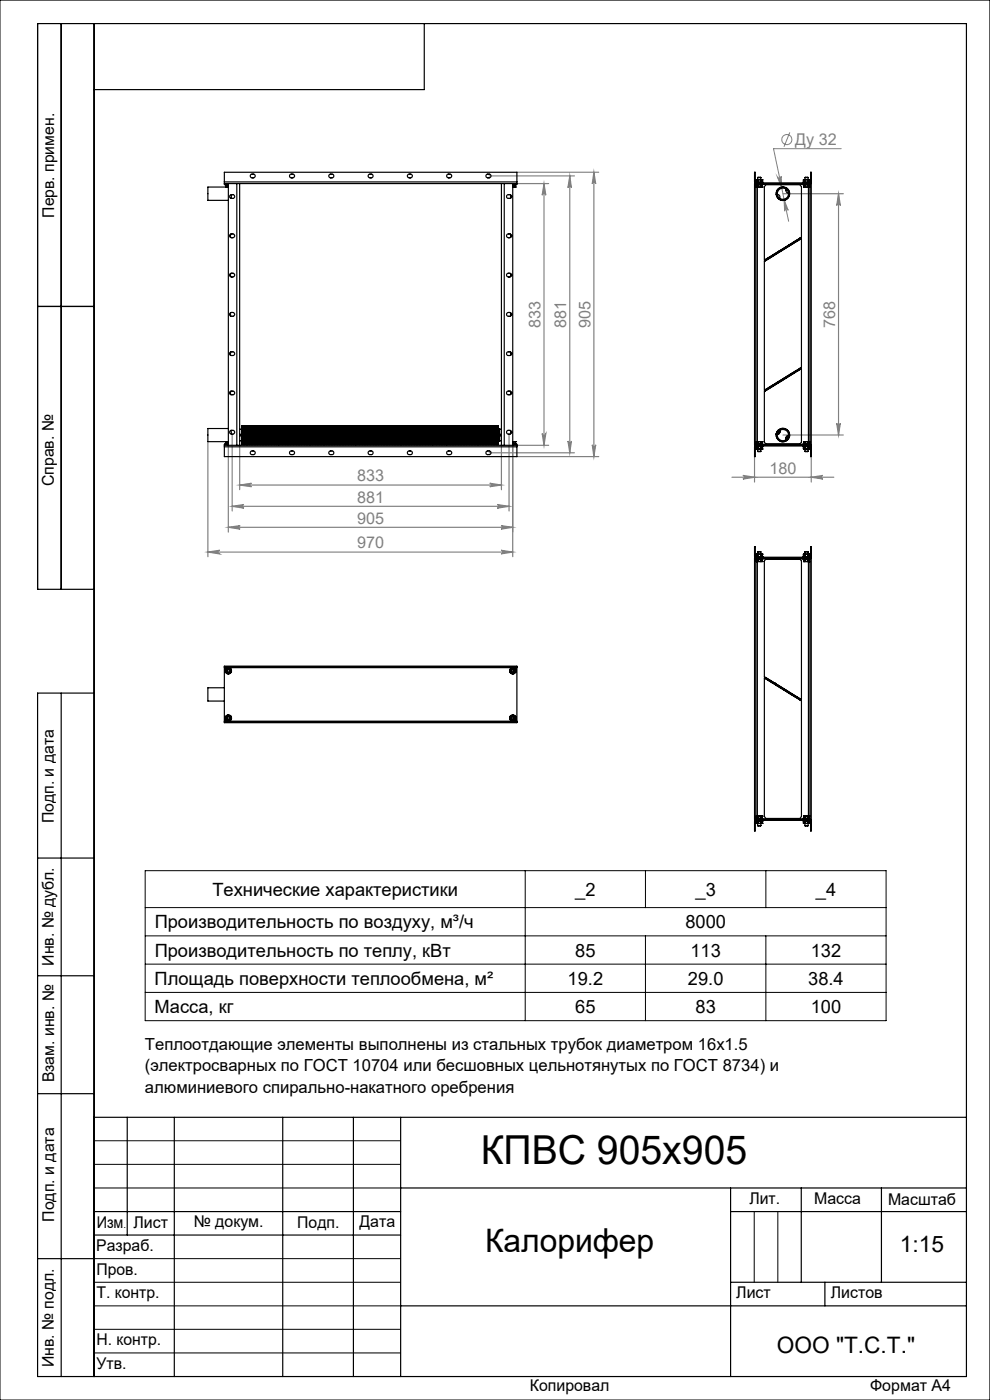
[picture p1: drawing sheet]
<svg xmlns="http://www.w3.org/2000/svg" width="210mm" height="297mm" viewBox="0 0 210 297" stroke-linecap="round" stroke-linejoin="round" font-family="sans-serif">
<defs><g id="words">
<text font-size="8.5" x="102" y="247">КПВС 905х905</text>
<text font-size="6.9" x="102.9" y="265.6">Калорифер</text>
<g font-size="4.8">
<text x="190.9" y="265.6">1:15</text>
<text x="164.8" y="287">ООО &quot;Т.С.Т.&quot;</text>
</g>
<g font-size="3.9">
<text x="45.1" y="190.1">Технические характеристики</text>
<text x="122" y="190">_2</text>
<text x="147.5" y="190">_3</text>
<text x="173.1" y="190">_4</text>
<text x="32.8" y="196.9">Производительность по воздуху, м³/ч</text>
<text x="145.4" y="196.9">8000</text>
<text x="32.8" y="202.9">Производительность по теплу, кВт</text>
<text x="122" y="202.9">85</text>
<text x="146.5" y="202.9">113</text>
<text x="172" y="202.9">132</text>
<text x="32.8" y="208.9">Площадь поверхности теплообмена, м²</text>
<text x="120.4" y="208.9">19.2</text>
<text x="145.9" y="208.9">29.0</text>
<text x="171.4" y="208.9">38.4</text>
<text x="32.8" y="214.9">Масса, кг</text>
<text x="122" y="214.9">65</text>
<text x="147.5" y="214.9">83</text>
<text x="172" y="214.9">100</text>
</g>
<g font-size="3.5">
<text x="30.7" y="222.8">Теплоотдающие элементы выполнены из стальных трубок диаметром 16x1.5</text>
<text x="30.7" y="227.3">(электросварных по ГОСТ 10704 или бесшовных цельнотянутых по ГОСТ 8734) и</text>
<text x="30.7" y="231.8">алюминиевого спирально-накатного оребрения</text>
</g>
<g font-size="3.4" fill="#808080">
<text x="168.7" y="30.7">Ду 32</text>
<text x="114.6" y="69.5" transform="rotate(-90 114.6 69.5)">833</text>
<text x="120.1" y="69.5" transform="rotate(-90 120.1 69.5)">881</text>
<text x="125.2" y="69.5" transform="rotate(-90 125.2 69.5)">905</text>
<text x="177.1" y="69.5" transform="rotate(-90 177.1 69.5)">768</text>
<text x="163.2" y="100.5">180</text>
<text x="75.8" y="102.1">833</text>
<text x="75.8" y="106.6">881</text>
<text x="75.8" y="111.1">905</text>
<text x="75.8" y="116.3">970</text>
</g>
<g font-size="3.4">
<text x="11.5" y="46.2" transform="rotate(-90 11.5 46.2)">Перв. примен.</text>
<text x="11.4" y="103.2" transform="rotate(-90 11.4 103.2)">Справ. №</text>
<text x="11.4" y="174.7" transform="rotate(-90 11.4 174.7)">Подп. и дата</text>
<text x="11.5" y="204.9" transform="rotate(-90 11.5 204.9)">Инв. № дубл.</text>
<text x="11.5" y="229.6" transform="rotate(-90 11.5 229.6)">Взам. инв. №</text>
<text x="159" y="255.5">Лит.</text>
<text x="172.7" y="255.5">Масса</text>
<text x="188.4" y="255.6">Масштаб</text>
<text x="11.5" y="259.2" transform="rotate(-90 11.5 259.2)">Подп. и дата</text>
<text x="20.5" y="260.4">Изм</text>
<text x="28.3" y="260.4">Лист</text>
<text x="41.1" y="260.4">№ докум.</text>
<text x="63.1" y="260.4">Подп.</text>
<text x="76.2" y="260.4">Дата</text>
<text x="20.4" y="265.4">Разраб.</text>
<text x="20.5" y="275.4">Т. контр.</text>
<text x="20.5" y="270.4">Пров.</text>
<text x="156.2" y="275.4">Лист</text>
<text x="176.2" y="275.4">Листов</text>
<text x="20.5" y="285.4">Н. контр.</text>
<text x="11.4" y="290" transform="rotate(-90 11.4 290)">Инв. № подл.</text>
<text x="20.5" y="290.4">Утв.</text>
<text x="112.4" y="295">Копировал</text>
<text x="184.6" y="295">Формат А4</text>
</g>
<text font-size="2.1" x="26.2" y="260.4">.</text>
</g></defs>
<g fill="none" stroke="#808080" stroke-width=".21">
<path d="M164.9 37.6a.4 .4 0 0 0 .5 .2 .4 .4 0 0 0 .3-.4l.1 2.5zM167.5 28.1l-1.2 3M178.4 31.5h-14.3l3.2 15.5M166.3 42.3l.9 2.3a.38 .38 0 0 0-.5-.2 .38 .38 0 0 0-.3 .4z"/>
<circle cx="166.9" cy="29.6" r="1.07"/>
</g>
<g fill="none" stroke="#808080" stroke-width=".25">
<path d="M103.8 37.3h18M109.6 38.9h6.8M109.6 36.5h17.4M115.4 38.9v55.6M115.4 38.9l.4 2.5a.39 .39 0 0 0-.4-.3 .39 .39 0 0 0-.4 .3zM120.9 37.3l.3 2.5a.37 .37 0 0 0-.4-.3 .37 .37 0 0 0-.3 .3zM120.9 37.3v58.8M126 36.5v60.4M126 36.5l.4 2.5a.37 .37 0 0 0-.4-.3 .37 .37 0 0 0-.4 .3zM166.1 41.1h12.8M177.9 41.1v51.2M177.9 41.1l.4 2.5a.39 .39 0 0 0-.4-.4 .39 .39 0 0 0-.4 .4z"/>
<path d="M44.1 93.7v24.4M48.4 94.5v18.4M49.2 92.1v16.3M50.8 94.5v9.4M103.8 96.1h18M106.4 94.5v9.4M108 92.1v16.3M108.8 94.5v23.6M109.6 94.5h6.8M109.6 96.9h17.4M115 92a.39 .39 0 0 0 .4 .3 .39 .39 0 0 0 .4-.3l-.4 2.5zM120.5 93.6a.37 .37 0 0 0 .3 .3 .37 .37 0 0 0 .4-.3l-.3 2.5z"/>
<path d="M125.6 94.4a.37 .37 0 0 0 .4 .3 .37 .37 0 0 0 .4-.3l-.4 2.5zM160.1 96.9v5.4M166.1 92.3h12.8M172.1 96.9v5.4M177.5 89.8a.39 .39 0 0 0 .4 .4 .39 .39 0 0 0 .4-.4l-.4 2.5zM44.1 117.1l2.5-.4a.39 .39 0 0 0-.4 .4 .39 .39 0 0 0 .4 .4zM44.1 117.1h64.7M48.4 111.9l2.5-.4a.37 .37 0 0 0-.3 .4 .37 .37 0 0 0 .3 .4zM48.4 111.9h60.4M49.2 107.4l2.6-.4a.39 .39 0 0 0-.4 .4 .39 .39 0 0 0 .4 .4zM49.2 107.4h58.8M50.8 102.9l2.5-.4a.37 .37 0 0 0-.3 .4 .37 .37 0 0 0 .3 .4z"/>
<path d="M50.8 102.9h55.6M103.9 102.5l2.5 .4-2.5 .4a.37 .37 0 0 0 .3-.4 .37 .37 0 0 0-.3-.4zM105.5 107l2.5 .4-2.5 .4a.39 .39 0 0 0 .3-.4 .39 .39 0 0 0-.3-.4zM106.3 116.7l2.5 .4-2.5 .4a.39 .39 0 0 0 .3-.4 .39 .39 0 0 0-.3-.4zM106.3 111.5l2.5 .4-2.5 .4a.37 .37 0 0 0 .3-.4 .37 .37 0 0 0-.3-.4zM155.3 101.2h21.6M157.6 100.9l2.5 .3-2.5 .4a.39 .39 0 0 0 .3-.4 .39 .39 0 0 0-.3-.3zM172.1 101.2l2.5-.3a.39 .39 0 0 0-.4 .3 .39 .39 0 0 0 .4 .4z"/>
</g>
<g fill="none" stroke="#000" stroke-width=".21">
<path d="M0 0h210v297h-210zM30.8 184.7h157.2v31.8h-157.2zM30.8 198.5h157.2M30.8 192.5h157.2M111.4 184.7v31.8M136.9 184.7v7.8M136.9 198.5v18M162.5 184.7v7.8M162.5 198.5v18M30.8 204.5h157.2M30.8 210.5h157.2M20 242h65"/>
<path d="M20 247h65M20 252h65M160 257v15M165 257v15M20 267h65M20 272h65M20 277h65M20 282h65M20 287h65"/>
</g>
<g fill="none" stroke="#000" stroke-width=".25">
<path d="M13 5v120M20 5v287M90 5v14h-70M8 65h12M20 125h-12v-120h197v287h-197v-145h12M13 147v145M8 182h12M8 207h12M8 232h12M20 237h185M27 237v25M37 237v55"/>
<path d="M60 237v55M75 237v55M85 237v55M20 257h65M85 252h120M155 252v40M155 257h50M170 252v20M187 252v20M8 267h12M20 262h65M85 277h120"/>
<path d="M155 272h50M175 272v5"/>
</g>
<g fill="#808080">
<path d="M166.3 42.3l.1 2.5a.38 .38 0 0 1 .3-.4 .38 .38 0 0 1 .5 .2zM164.9 37.6l.9 2.3-.1-2.5a.4 .4 0 0 1-.3 .4 .4 .4 0 0 1-.5-.2z"/>
<path d="M106.3 116.7l2.5 .4-2.5 .4a.39 .39 0 0 0 .3-.4 .39 .39 0 0 0-.3-.4zM44.1 117.1l2.5-.4a.39 .39 0 0 0-.4 .4 .39 .39 0 0 0 .4 .4z"/>
<path d="M157.6 100.9l2.5 .3-2.5 .4a.39 .39 0 0 0 .3-.4 .39 .39 0 0 0-.3-.3zM172.1 101.2l2.5-.3a.39 .39 0 0 0-.4 .3 .39 .39 0 0 0 .4 .4z"/>
<path d="M120.5 93.6a.37 .37 0 0 0 .3 .3 .37 .37 0 0 0 .4-.3l-.3 2.5zM120.9 37.3l.3 2.5a.37 .37 0 0 0-.4-.3 .37 .37 0 0 0-.3 .3z"/>
<path d="M115.4 38.9l.4 2.5a.39 .39 0 0 0-.4-.3 .39 .39 0 0 0-.4 .3zM115 92a.39 .39 0 0 0 .4 .3 .39 .39 0 0 0 .4-.3l-.4 2.5zM126 36.5l.4 2.5a.37 .37 0 0 0-.4-.3 .37 .37 0 0 0-.4 .3zM125.6 94.4a.37 .37 0 0 0 .4 .3 .37 .37 0 0 0 .4-.3l-.4 2.5zM177.9 41.1l.4 2.5a.39 .39 0 0 0-.4-.4 .39 .39 0 0 0-.4 .4zM177.5 89.8a.39 .39 0 0 0 .4 .4 .39 .39 0 0 0 .4-.4l-.4 2.5z"/>
<path d="M50.8 102.9l2.5-.4a.37 .37 0 0 0-.3 .4 .37 .37 0 0 0 .3 .4zM103.9 102.5l2.5 .4-2.5 .4a.37 .37 0 0 0 .3-.4 .37 .37 0 0 0-.3-.4zM48.4 111.9l2.5-.4a.37 .37 0 0 0-.3 .4 .37 .37 0 0 0 .3 .4zM106.3 111.5l2.5 .4-2.5 .4a.37 .37 0 0 0 .3-.4 .37 .37 0 0 0-.3-.4z"/>
<path d="M49.2 107.4l2.6-.4a.39 .39 0 0 0-.4 .4 .39 .39 0 0 0 .4 .4zM105.5 107l2.5 .4-2.5 .4a.39 .39 0 0 0 .3-.4 .39 .39 0 0 0-.3-.4z"/>
</g>
<g fill="none" stroke="#000" stroke-width=".25">
<path d="M47.6 38.6v.3M47.6 38.6v-2.1h62v2.1M47.6 38.9v.2h.8M47.6 38.6h62M47.6 38.9h2.6M47.8 39.1v.2h.6M47.9 39.7h.1M47.9 39.7h.5M47.9 39.7h-3.8v2.8h4.3M47.9 39.3v.4M48.4 39.7h.1M48.4 38.9v55.6"/>
<path d="M50.2 38.9h56.8M50.2 38.9v55.6M50.8 38.9v55.6M53.3 37a.51 .51 0 0 1 .6-.1 .51 .51 0 0 1 .2 .6 .5 .5 0 0 1-.8 .2 .5 .5 0 0 1 0-.7zM61.5 37a.67 .67 0 0 1 1 .2 .55 .55 0 0 1-.5 .6 .55 .55 0 0 1-.6-.4zM69.8 37a.67 .67 0 0 1 1 .2 .53 .53 0 0 1-.3 .6 .53 .53 0 0 1-.7-.2zM78.2 37a.51 .51 0 0 1 .7-.1 .51 .51 0 0 1 .2 .6 .51 .51 0 0 1-.7 .3 .51 .51 0 0 1-.2-.8zM86.6 37a.51 .51 0 0 1 .6-.1 .51 .51 0 0 1 .2 .6 .5 .5 0 0 1-.7 .2 .5 .5 0 0 1-.1-.7zM94.9 37a.58 .58 0 0 1 .9 .3 .54 .54 0 0 1-.5 .5 .54 .54 0 0 1-.5-.5zM103.2 37a.67 .67 0 0 1 .9 .2 .55 .55 0 0 1-.4 .6 .55 .55 0 0 1-.6-.4zM106.4 38.9v55.6M107 38.9h2.6"/>
<path d="M107 38.9v55.6M108.8 39.7h.1M108.8 38.9v55.6M108.8 39.7h.5M108.8 39.3v.4M109.3 39.7h.1M109.3 39.3v.4M109.4 39.7h.1M109.4 39.7h-.6M109.4 39.3v.4M109.4 39.1v.2h-.6M109.6 38.6v.3"/>
<path d="M109.6 38.9v.2h-.8M160.1 38.6l.3 .3v-.2h1.3v.1M160.1 38.9h12v55.6h-12zM160.1 38.6v-2.1h.1v2.1M160.1 38.6h.1M160.2 38.6l.2 .2h11.4l.1-.2M160.3 38.9h.1M160.4 39.1h11.4v-.2v55.6v-.2h-11.4M160.4 38.9l-.1 55.6M160.4 39.1v.2h1.3v-.2M160.4 38.6h.1M160.4 38.6h.3"/>
<path d="M160.4 38.2h.4M160.4 38.2h.1M160.4 38.2h1.3M160.4 39.7h.1M160.4 39.7h.3M160.4 39.7h1.3M160.4 38.6l.1 .1M160.4 38.2v.4M160.4 39.3v.4M160.7 39.7v54M160.7 38.6h.1M160.7 39.7h.1"/>
<path d="M160.7 37.7h.7M160.7 37.7v.9M160.7 39.3v.4M160.8 38.6h.6M160.8 38.2h.6M160.8 39.7h.5M160.8 38.2v.4M160.8 39.3v.4M161.3 39.7h.1M161.3 39.3v.4M161.4 38.6h.1M161.4 37.7v.9"/>
<path d="M161.4 38.6h.3M161.4 38.2h.3M161.4 39.7h.3M161.4 38.2v.4M161.4 39.3v.4M161.7 39.7h.1M161.7 39.3v.4M161.7 38.6h.1M161.7 38.2h.1M161.7 38.6l-.1 .1M161.7 38.2v.4M162.5 39.2h7.2l.3 .4v10.7l-7.9 4.9v-15.6z"/>
<path d="M166.9 40h.1M170.4 39.1v.2h1.3M170.4 38.6h.1M170.4 38.6h.3M170.4 38.2h.3M170.4 38.2h.1M170.4 38.2h1.3M170.4 38.2v.4M170.4 38.6l.1 .1M170.5 39.7h.1M170.5 39.7h.2M170.5 39.7h1.2"/>
<path d="M170.5 39.3v.4M170.7 38.2h.6M170.7 38.6h.1M170.7 39.7h.1M170.7 38.2v.4M170.7 39.3v.4M170.7 37.7h.7M170.7 37.7l.1 .9M170.8 38.6h.5M170.8 39.7h.5M170.8 39.3v.4M171.3 38.6h.1"/>
<path d="M171.3 38.2h.4M171.3 39.7h.1M171.3 38.2v.4M171.3 39.3v.4M171.4 38.6h.3M171.4 39.7h.3M171.4 37.7v.9M171.4 39.3v.4M171.5 39.7v54M171.7 38.2v.7l.4-.3M171.7 38.6h.1M171.7 38.2h.1"/>
<path d="M171.7 39.7h.1M171.7 38.6l-.1 .1M171.7 38.7h-1.3v.1M171.7 39.1v.6M171.9 38.6v-2.1h.2v2.1M171.9 38.6h.2M48.8 49.7a.67 .67 0 0 1 1 .2 .55 .55 0 0 1-.5 .6 .55 .55 0 0 1-.6-.4zM48.8 41.4a.67 .67 0 0 1 1 .2v.1a.53 .53 0 0 1-.8 .4 .4 .4 0 0 1-.2-.7zM48.8 58.1a.67 .67 0 0 1 1 .1 .55 .55 0 0 1-.5 .6 .55 .55 0 0 1-.6-.3zM48.9 49.7v.7M48.9 58v.7M49.1 41.3l-.1 .8"/>
<path d="M107.6 58.1a.67 .67 0 0 1 .9 .1 .55 .55 0 0 1-.4 .6 .55 .55 0 0 1-.6-.3zM107.6 41.4a.67 .67 0 0 1 .9 .2v.1a.53 .53 0 0 1-.8 .4 .4 .4 0 0 1-.1-.7zM107.6 49.7a.58 .58 0 0 1 .9 .3 .54 .54 0 0 1-.5 .5 .54 .54 0 0 1-.5-.5zM108.3 41.3v.7M108.3 49.7v.7M108.3 58v.7M162.1 55.5l7.9-4.9v27.3l-7.9 4.9zM162.3 55.1l.1 .2M164.6 41.3h.1M164.9 41.2a.57 .57 0 0 1 .5 .8M165.1 53.4h-.1M165.2 42.2v.1"/>
<path d="M165.3 53.2l-.1 .1M166.8 40.1v.1a.6 .6 0 0 0 .5 .8M167.2 52h.1M167.5 40.9v.1M167.8 51.7h.1M169.7 50.5l-7.4 4.6M169.7 50.5l.1 .2M169.8 50.7l-7.4 4.6M48.8 66.4a.55 .55 0 0 1 .6-.1 .55 .55 0 0 1 .4 .5 .62 .62 0 0 1-1.1 0zM48.8 74.8a.67 .67 0 0 1 1 .1v.1a.53 .53 0 0 1-.8 .4 .4 .4 0 0 1-.2-.6zM48.9 66.4v.6M48.9 74.7v.7"/>
<path d="M107.5 74.8h.1a.67 .67 0 0 1 .9 .1v.1a.53 .53 0 0 1-.8 .4l-.2-.2zM107.6 66.4a.55 .55 0 0 1 .6-.1 .55 .55 0 0 1 .3 .5 .62 .62 0 0 1-1 0zM108.3 66.3v.7M108.3 66.4v.3M108.3 66.4v.2M108.3 74.7v.7M167.1 79.7h.1M167.8 79.3h.1M169.7 78.1l-7.4 4.6M169.7 78.1l.1 .2M169.8 78.3l-7.4 4.6M47.6 94.5v.3"/>
<path d="M47.6 94.8h62M47.6 94.8v2.1h62v-2.1M47.6 94.5h2.6M47.9 93.7h.1M47.9 93.7v.4M47.9 93.7h.5M48.4 93.7h.1M48.4 94.1h-.6v.2M48.4 90.9h-4.3v2.8h3.8M48.4 94.3h-.8v.2M48.8 83.1a.67 .67 0 0 1 1 .2v.1a.53 .53 0 0 1-.8 .3 .4 .4 0 0 1-.2-.6zM48.8 91.4a.67 .67 0 0 1 1 .2 .55 .55 0 0 1-.5 .5 .55 .55 0 0 1-.6-.3z"/>
<path d="M48.9 83v.7M49 91.3l.1 .8M50.2 94.5h56.8M50.8 91h.5M50.8 93.5h.5M50.8 92.5h.5M51.3 91.7v2.6M51.3 90.3v1.9l-.5-.1M51.3 94.3h.1M51.3 91.7h.1M51.3 90.3h.1M51.3 90.3v1.4"/>
<path d="M51.3 91.7v.7M51.3 90.3v.7M51.3 92.4v1.2M51.3 91v1.2M51.3 92.2h.3M51.3 93.6v.7M51.3 93.6h.3M51.3 92.4h.3M51.3 92.2v.1M51.3 91h.3M51.6 92.4v1.2M51.6 91v1.2"/>
<path d="M51.6 93.6v.7M51.6 92.2v.1M51.6 91.7v2.6M51.6 90.3v1.4M51.6 94.3h.1M51.6 91.7h.1M51.6 91.7v.7M51.6 90.3h.1M51.6 90.3v.7M51.6 92.4v.6M51.6 93v.6M51.6 91.7v1.3"/>
<path d="M51.6 93v1.3M51.6 91v.6a.37 .37 0 0 0 .3 .6M51.6 93.6h.3M51.6 92.4h.3M51.6 91h.3M51.9 92.4v1.2M51.9 91v1.2M51.9 93.6v.7M51.9 92.2v.1M51.9 91.7v2.6M51.9 90.3v1.4M51.9 94.3h.1"/>
<path d="M51.9 91.7h.1M51.9 91.7v.7M51.9 90.3h.1M51.9 90.3v.7M52 91.7v2.6M52 90.3v1.4M52 91.7v.7M52 90.3v.7M52 92.4v1.2M52 91v1.2M52 92.2h.2M52 93.6v.7"/>
<path d="M52 93.6h.2M52 92.4h.2M52 92.2v.1M52 91h.2M52.2 92.4v1.2M52.2 91v1.2M52.2 93.6l.1 .7M52.2 92.2v.1M52.3 94.3h.1M52.3 91.7h.1M52.3 90.3h.1M52.3 91.7v2.6"/>
<path d="M52.3 90.3v1.4M52.3 91.7v.7M52.3 91.7l-.1 .7M52.3 90.3v.7M52.3 90.3l-.1 .7M52.3 92.4v1.2M52.3 91v1.2M52.3 92.2h.3M52.3 93.6v.7M52.3 93.6h.3M52.3 92.4h.3M52.3 92.2v.1"/>
<path d="M52.3 91h.3M52.6 92.4v1.2M52.6 91v1.2M52.6 93.6v.7M52.6 92.2v.1M52.6 91.7v2.6M52.6 90.3v1.4M52.6 94.3h.1M52.6 91.7h.1M52.6 91.7v.7M52.6 90.3h.1M52.6 90.3v.7"/>
<path d="M52.6 91.7v1.3M52.6 93v1.3M52.6 91.7l.1 .7M52.6 90.3l.1 .7M52.7 92.4v.6M52.7 93v.6M52.7 91v1.2M52.7 93.6l-.1 .7M52.7 93.6h.2M52.7 92.4h.2M52.7 92.2l-.1 .1M52.7 91h.2"/>
<path d="M52.9 91.7v2.6M52.9 92.4v1.2M52.9 90.3v1.4M52.9 91v1.2h-.2M52.9 94.3h.1M52.9 91.7h.1M52.9 90.3v.7M52.9 91.7v.7M52.9 93.6v.7M52.9 90.3h.1M53 91.7v1.3M53 93v1.3"/>
<path d="M53 90.3v1.4M53 91.7v.7M53 90.3v.7M53 92.4v.6M53 93v.6M53 91v1.2M53 92.2h.2M53 93.6v.7M53 93.6h.2M53 92.4h.2M53 92.2v.1M53 91h.2"/>
<path d="M53.2 92.4v1.2M53.2 91v1.2M53.2 93.6l.1 .7M53.2 92.2v.1M53.3 95.7a.51 .51 0 0 1 .6 0 .51 .51 0 0 1 .2 .6l-.2 .1a.51 .51 0 0 1-.6 0 .51 .51 0 0 1-.2-.6zM53.3 94.3h.1M53.3 91.7h.1M53.3 91.7l-.1 .7M53.3 90.3h.1M53.3 90.3l-.1 .7M53.3 91.7v1.3M53.3 93v1.3"/>
<path d="M53.3 92.4v.6M53.3 93v.6M53.3 91v1.2h.3v-1.2M53.3 90.3v1.4M53.3 90.3v.7M53.3 91.7v.7M53.3 93.6v.7M53.3 93.6h.3M53.3 92.4h.3M53.3 91h.3M53.6 91.7v2.6M53.6 92.4v1.2"/>
<path d="M53.6 90.3v1.4M53.6 94.3h.1M53.6 91.7h.1M53.6 90.3v.7M53.6 91.7v.7M53.6 93.6v.7M53.6 90.3h.1M53.6 91.7l.1 .7M53.6 90.3l.1 .7M53.7 92.4v1.2M53.7 91v1.2M53.7 92.2h.2"/>
<path d="M53.7 93.6l-.1 .7M53.7 93.6h.2M53.7 92.4h.2M53.7 92.2v.1M53.7 91h.2M53.9 92.4v1.2M53.9 91v1.2M53.9 93.6v.7M53.9 92.2v.1M53.9 91.7v2.6M53.9 90.3v1.4M53.9 94.3h.1"/>
<path d="M53.9 91.7h.1M53.9 91.7v.7M53.9 90.3h.1M53.9 90.3v.7M54 92.4v.6M54 93v.6M54 91.7v1.3M54 93v1.3M54 91v1.2h.3v-1.2M54 90.3v1.4M54 90.3v.7M54 91.7v.7"/>
<path d="M54 93.6v.7M54 93.6h.3M54 92.4h.3M54 91h.3M54.3 91.7v2.6M54.3 92.4v1.2M54.3 90.3v1.4M54.3 94.3h.1M54.3 91.7h.1M54.3 90.3v.7M54.3 91.7v.7M54.3 93.6v.7"/>
<path d="M54.3 90.3h.1M54.3 91.7v1.3M54.3 93v1.3M54.3 92.4v.6M54.3 93v.6M54.3 91v1.2M54.3 92.2h.3M54.3 93.6h.3M54.3 92.4h.3M54.3 92.2v.1M54.3 91h.3M54.6 92.4v1.2"/>
<path d="M54.6 91v1.2M54.6 93.6v.7M54.6 92.2v.1M54.6 94.3h.1M54.6 91.7h.1M54.6 91.7v.7M54.6 90.3h.1M54.6 90.3v.7M54.6 92.4v.6M54.6 93v.6M54.6 91.7v1.3M54.6 93v1.3"/>
<path d="M54.6 91v1.2h.3v-1.2M54.6 90.3v1.4M54.6 93.6h.3M54.6 92.4h.3M54.6 91h.3M54.9 92.4v1.2M54.9 94.3h.1M54.9 91.7h.1M54.9 90.3v.7M54.9 91.7v.7M54.9 93.6v.7M54.9 90.3h.1"/>
<path d="M55 91.7v2.6M55 90.3v1.4M55 91.7v.7M55 90.3v.7M55 92.4v1.2M55 91v1.2M55 92.2h.2M55 93.6v.7M55 93.6h.2M55 92.4h.2M55 92.2v.1M55 91h.2"/>
<path d="M55.2 92.4v1.2M55.2 91v1.2M55.2 93.6l.1 .7M55.2 92.2v.1M55.3 91.7v2.6M55.3 90.3v1.4M55.3 94.3h.1M55.3 91.7h.1M55.3 91.7l-.1 .7M55.3 90.3h.1M55.3 90.3l-.1 .7M55.3 92.4v.6"/>
<path d="M55.3 93v.6M55.3 91.7v1.3M55.3 93v1.3M55.3 91v.6a.37 .37 0 0 0 .3 .6M55.3 90.3v.7M55.3 91.7v.7M55.3 93.6v.7M55.3 93.6h.3M55.3 92.4h.3M55.3 91h.3M55.6 92.4v1.2M55.6 91v1.2"/>
<path d="M55.6 93.6v.7M55.6 92.2v.1M55.6 91.7v2.6M55.6 90.3v1.4M55.6 94.3h.1M55.6 91.7h.1M55.6 91.7v.7M55.6 90.3h.1M55.6 90.3v.7M55.6 91.7l.1 .7M55.6 90.3l.1 .7M55.7 92.4v1.2"/>
<path d="M55.7 91v1.2M55.7 93.6l-.1 .7M55.7 93.6h.2M55.7 92.4h.2M55.7 92.2v.1M55.7 91h.2M55.9 91.7v2.6M55.9 92.4v1.2M55.9 90.3v1.4M55.9 91v1.2h-.2M55.9 94.3h.1M55.9 91.7h.1"/>
<path d="M55.9 90.3v.7M55.9 91.7v.7M55.9 93.6v.7M55.9 90.3h.1M56 91.7v2.6M56 90.3v1.4M56 91.7v.7M56 90.3v.7M56 92.4v1.2M56 91v1.2M56 92.2h.2M56 93.6v.7"/>
<path d="M56 93.6h.2M56 92.4h.2M56 92.2v.1M56 91h.2M56.2 92.4v1.2M56.2 91v1.2M56.2 93.6l.1 .7M56.2 92.2v.1M56.3 91.7v2.6M56.3 90.3v1.4M56.3 94.3h.1M56.3 91.7h.1"/>
<path d="M56.3 91.7l-.1 .7M56.3 90.3h.1M56.3 90.3l-.1 .7M56.3 92.4v.6M56.3 93v.6M56.3 91.7v1.3M56.3 93v1.3M56.3 91v1.2h.3v-1.2M56.3 90.3v.7M56.3 91.7v.7M56.3 93.6v.7M56.3 93.6h.3"/>
<path d="M56.3 92.4h.3M56.3 91h.3M56.6 91.7v2.6M56.6 92.4v1.2M56.6 90.3v1.4M56.6 94.3h.1M56.6 91.7h.1M56.6 90.3v.7M56.6 91.7v.7M56.6 93.6v.7M56.6 90.3h.1M56.6 91.7v1.3"/>
<path d="M56.6 93v1.3M56.6 91.7l.1 .7M56.6 90.3l.1 .7M56.7 92.4v.6M56.7 93v.6M56.7 91v1.2M56.7 92.2h.2M56.7 93.6l-.1 .7M56.7 93.6h.2M56.7 92.4h.2M56.7 92.2v.1M56.7 91h.2"/>
<path d="M56.9 92.4v1.2M56.9 91v1.2M56.9 93.6v.7M56.9 92.2v.1M56.9 94.3h.1M56.9 91.7h.1M56.9 91.7v.7M56.9 90.3h.1M56.9 90.3v.7M57 92.4v.6M57 93v.6M57 91.7v1.3"/>
<path d="M57 93v1.3M57 91v1.2h.3v-1.2M57 90.3v1.4M57 90.3v.7M57 91.7v.7M57 93.6v.7M57 93.6h.3M57 92.4h.3M57 91h.3M57.3 91.7v2.6M57.3 92.4v1.2M57.3 94.3h.1"/>
<path d="M57.3 91.7h.1M57.3 90.3v.7M57.3 91.7v.7M57.3 93.6v.7M57.3 90.3h.1M57.3 90.3v1.4M57.3 91v1.2M57.3 92.2h.3M57.3 93.6h.3M57.3 92.4h.3M57.3 92.2v.1M57.3 91h.3"/>
<path d="M57.6 92.4v1.2M57.6 91v1.2M57.6 93.6v.7M57.6 92.2v.1M57.6 91.7v2.6M57.6 90.3v1.4M57.6 94.3h.1M57.6 91.7h.1M57.6 91.7v.7M57.6 90.3h.1M57.6 90.3v.7M57.6 92.4v.6"/>
<path d="M57.6 93v.6M57.6 91.7v1.3M57.6 93v1.3M57.6 91v1.2h.3v-1.2M57.6 93.6h.3M57.6 92.4h.3M57.6 91h.3M57.9 91.7v2.6M57.9 92.4v1.2M57.9 90.3v1.4M57.9 94.3h.1M57.9 91.7h.1"/>
<path d="M57.9 90.3v.7M57.9 91.7v.7M57.9 93.6v.7M57.9 90.3h.1M58 91.7v2.6M58 90.3v1.4M58 91.7v.7M58 90.3v.7M58 92.4v1.2M58 91v1.2M58 92.2h.2M58 93.6v.7"/>
<path d="M58 93.6h.2M58 92.4h.2M58 92.2v.1M58 91h.2M58.2 92.4v1.2M58.2 91v1.2M58.2 93.6l.1 .7M58.2 92.2v.1M58.3 91.7v2.6M58.3 90.3v1.4M58.3 94.3h.1M58.3 91.7h.1"/>
<path d="M58.3 91.7l-.1 .7M58.3 90.3h.1M58.3 90.3l-.1 .7M58.3 91.7v1.3M58.3 93v1.3M58.3 92.4v.6M58.3 93v.6M58.3 91v.6a.37 .37 0 0 0 .3 .6M58.3 90.3v.7M58.3 91.7v.7M58.3 93.6v.7M58.3 93.6h.3"/>
<path d="M58.3 92.4h.3M58.3 91h.3M58.6 92.4v1.2M58.6 91v1.2M58.6 93.6v.7M58.6 92.2v.1M58.6 91.7v2.6M58.6 90.3v1.4M58.6 94.3h.1M58.6 91.7h.1M58.6 91.7v.7M58.6 90.3h.1"/>
<path d="M58.6 90.3v.7M58.6 91.7v1.3M58.6 93v1.3M58.6 91.7l.1 .7M58.6 90.3l.1 .7M58.7 92.4v.6M58.7 93v.6M58.7 91v1.2M58.7 92.2h.2M58.7 93.6l-.1 .7M58.7 93.6h.2M58.7 92.4h.2"/>
<path d="M58.7 92.2v.1M58.7 91h.2M58.9 92.4v1.2M58.9 91v1.2M58.9 93.6v.7M58.9 92.2v.1M58.9 94.3h.1M58.9 91.7h.1M58.9 90.3h.1M58.9 91.7v1.3M58.9 93v1.3M58.9 90.3v1.4"/>
<path d="M58.9 91.7v.7M58.9 91.7l.1 .7M58.9 90.3l.1 .7M58.9 90.3v.7M59 92.4v.6M59 93v.6M59 91v1.2M59 92.2h.2M59 93.6l-.1 .7M59 93.6h.2M59 92.4h.2M59 92.2v.1"/>
<path d="M59 91h.2M59.2 92.4v1.2M59.2 91v1.2M59.2 93.6l.1 .7M59.2 92.2v.1M59.3 91.7v2.6M59.3 90.3v1.4M59.3 94.3h.1M59.3 91.7h.1M59.3 91.7l-.1 .7M59.3 90.3h.1M59.3 90.3l-.1 .7"/>
<path d="M59.3 91.7v.7M59.3 90.3v.7M59.3 92.4v1.2M59.3 91v1.2M59.3 93.6v.7M59.3 93.6h.3M59.3 92.4h.3M59.3 92.2v.1M59.3 91h.3M59.6 92.4v1.2M59.6 91v1.2h-.3M59.6 94.3h.1"/>
<path d="M59.6 91.7h.1M59.6 90.3v.7M59.6 91.7v.7M59.6 93.6v.7M59.6 90.3h.1M59.6 91.7v2.6M59.6 90.3v1.4M59.6 91.7l.1 .7M59.6 90.3l.1 .7M59.7 92.4v1.2M59.7 91v1.2M59.7 92.2h.2"/>
<path d="M59.7 93.6l-.1 .7M59.7 93.6h.2M59.7 92.4h.2M59.7 92.2v.1M59.7 91h.2M59.9 92.4v1.2M59.9 91v1.2M59.9 93.6v.7M59.9 92.2v.1M59.9 91.7v2.6M59.9 90.3v1.4M59.9 94.3h.1"/>
<path d="M59.9 91.7h.1M59.9 91.7v.7M59.9 90.3h.1M59.9 90.3v.7M60 92.4v.6M60 93v.6M60 91.7v1.3M60 93v1.3M60 90.3v1.4M60 91v1.2h.3v-1.2M60 90.3v.7M60 91.7v.7"/>
<path d="M60 93.6v.7M60 93.6h.3M60 92.4h.3M60 91h.3M60.3 91.7v2.6M60.3 92.4v1.2M60.3 90.3v1.4M60.3 94.3h.1M60.3 91.7h.1M60.3 90.3v.7M60.3 91.7v.7M60.3 93.6v.7"/>
<path d="M60.3 90.3h.1M60.3 91v1.2M60.3 92.2h.3M60.3 93.6h.3M60.3 92.4h.3M60.3 92.2v.1M60.3 91h.3M60.6 92.4v1.2M60.6 91v1.2M60.6 93.6v.7M60.6 92.2v.1M60.6 91.7v2.6"/>
<path d="M60.6 90.3v1.4M60.6 94.3h.1M60.6 91.7h.1M60.6 91.7v.7M60.6 90.3h.1M60.6 90.3v.7M60.6 92.4v.6M60.6 93v.6M60.6 91.7v1.3M60.6 93v1.3M60.6 91v1.2h.3v-1.2M60.6 93.6h.3"/>
<path d="M60.6 92.4h.3M60.6 91h.3M60.9 91.7v2.6M60.9 92.4v1.2M60.9 90.3v1.4M60.9 94.3h.1M60.9 91.7h.1M60.9 90.3v.7M60.9 91.7v.7M60.9 93.6v.7M60.9 90.3h.1M61 91.7v1.3"/>
<path d="M61 93v1.3M61 90.3v1.4M61 91.7v.7M61 90.3v.7M61 92.4v.6M61 93v.6M61 91v1.2M61 92.2h.2M61 93.6v.7M61 93.6h.2M61 92.4h.2M61 92.2v.1"/>
<path d="M61 91h.2M61.2 92.4v1.2M61.2 91v1.2M61.2 93.6l.1 .7M61.2 92.2v.1M61.3 94.3h.1M61.3 91.7h.1M61.3 91.7l-.1 .7M61.3 90.3h.1M61.3 90.3l-.1 .7M61.3 92.4v.6M61.3 93v.6"/>
<path d="M61.3 91.7v1.3M61.3 93v1.3M61.3 90.3v1.4M61.3 91v1.2h.3v-1.2M61.3 90.3v.7M61.3 91.7v.7M61.3 93.6v.7M61.3 93.6h.3M61.3 92.4h.3M61.3 91h.3M61.5 95.8a.67 .67 0 0 1 1 .2v.1a.53 .53 0 0 1-.8 .3l-.2-.1zM61.6 92.4v1.2"/>
<path d="M61.6 94.3h.1M61.6 91.7h.1M61.6 90.3v.7M61.6 91.7v.7M61.6 93.6v.7M61.6 90.3h.1M61.6 91.7v2.6M61.6 90.3v1.4M61.6 91.7l.1 .7M61.6 90.3l.1 .7M61.7 92.4v1.2M61.7 91v1.2"/>
<path d="M61.7 92.2h.2M61.7 93.6l-.1 .7M61.7 93.6h.2M61.7 92.4h.2M61.7 92.2v.1M61.7 91h.2M61.9 92.4v1.2M61.9 91v1.2M61.9 93.6v.7M61.9 92.2v.1M61.9 91.7v2.6M61.9 90.3v1.4"/>
<path d="M61.9 94.3h.1M61.9 91.7h.1M61.9 91.7v.7M61.9 90.3h.1M61.9 90.3v.7M62 92.4v.6M62 93v.6M62 91.7v1.3M62 93v1.3M62 90.3v1.4M62 91v.6a.37 .37 0 0 0 .2 .6M62 90.3v.7"/>
<path d="M62 91.7v.7M62 93.6v.7M62 93.6h.2M62 92.4h.2M62 91h.2M62.2 92.4v1.2M62.2 91v1.2M62.2 93.6l.1 .7M62.2 92.2v.1M62.3 91.7v2.6M62.3 90.3v1.4M62.3 94.3h.1"/>
<path d="M62.3 91.7h.1M62.3 91.7l-.1 .7M62.3 90.3h.1M62.3 90.3l-.1 .7M62.3 91.7v1.3M62.3 93v1.3M62.3 91.7v.7M62.3 90.3v.7M62.3 92.4v.6M62.3 93v.6M62.3 91v1.2M62.3 93.6v.7"/>
<path d="M62.3 93.6h.3M62.3 92.4h.3M62.3 92.2v.1M62.3 91h.3M62.6 91.7v2.6M62.6 92.4v1.2M62.6 90.3v1.4M62.6 91v1.2h-.3M62.6 94.3h.1M62.6 91.7h.1M62.6 90.3v.7M62.6 91.7v.7"/>
<path d="M62.6 93.6v.7M62.6 90.3h.1M62.6 91.7v1.3M62.6 93v1.3M62.6 91.7l.1 .7M62.6 90.3l.1 .7M62.7 92.4v.6M62.7 93v.6M62.7 91v1.2M62.7 92.2h.2M62.7 93.6l-.1 .7M62.7 93.6h.2"/>
<path d="M62.7 92.4h.2M62.7 92.2v.1M62.7 91h.2M62.9 92.4v1.2M62.9 91v1.2M62.9 93.6v.7M62.9 92.2v.1M62.9 91.7v1.3M62.9 93v1.3M62.9 94.3h.1M62.9 91.7h.1M62.9 91.7v.7"/>
<path d="M62.9 90.3h.1M62.9 90.3v.7M63 92.4v.6M63 93v.6M63 90.3v1.4M63 91v1.2h.3v-1.2M63 90.3v.7M63 91.7v.7M63 93.6v.7M63 93.6h.3M63 92.4h.3M63 91h.3"/>
<path d="M63.3 92.4v1.2M63.3 94.3h.1M63.3 91.7h.1M63.3 90.3v.7M63.3 91.7v.7M63.3 93.6v.7M63.3 90.3h.1M63.3 91.7v2.6M63.3 90.3v1.4M63.3 91v1.2M63.3 92.2h.3M63.3 93.6h.3"/>
<path d="M63.3 92.4h.3M63.3 92.2v.1M63.3 91h.3M63.6 92.4v1.2M63.6 91v1.2M63.6 93.6v.7M63.6 92.2v.1M63.6 91.7v2.6M63.6 90.3v1.4M63.6 94.3h.1M63.6 91.7h.1M63.6 91.7v.7"/>
<path d="M63.6 90.3h.1M63.6 90.3v.7M63.6 91.7v1.3M63.6 93v1.3M63.6 92.4v.6M63.6 93v.6M63.6 91v1.2h.3v-1.2M63.6 93.6h.3M63.6 92.4h.3M63.6 91h.3M63.9 91.7v2.6M63.9 92.4v1.2"/>
<path d="M63.9 90.3v1.4M63.9 94.3h.1M63.9 91.7h.1M63.9 90.3v.7M63.9 91.7v.7M63.9 93.6v.7M63.9 90.3h.1M64 91.7v2.6M64 90.3v1.4M64 91.7v.7M64 90.3v.7M64 92.4v1.2"/>
<path d="M64 91v1.2M64 92.2h.2M64 93.6v.7M64 93.6h.2M64 92.4h.2M64 92.2v.1M64 91h.2M64.2 92.4v1.2M64.2 91v1.2M64.2 93.6l.1 .7M64.2 92.2v.1M64.3 91.7v2.6"/>
<path d="M64.3 90.3v1.4M64.3 94.3h.1M64.3 91.7h.1M64.3 91.7l-.1 .7M64.3 90.3h.1M64.3 90.3l-.1 .7M64.3 91.7v1.3M64.3 93v1.3M64.3 92.4v.6M64.3 93v.6M64.3 91v1.2h.3v-1.2M64.3 90.3v.7"/>
<path d="M64.3 91.7v.7M64.3 93.6v.7M64.3 93.6h.3M64.3 92.4h.3M64.3 91h.3M64.6 91.7v2.6M64.6 92.4v1.2M64.6 90.3v1.4M64.6 94.3h.1M64.6 91.7h.1M64.6 90.3v.7M64.6 91.7v.7"/>
<path d="M64.6 93.6v.7M64.6 90.3h.1M64.6 91.7v1.3M64.6 93v1.3M64.6 91.7l.1 .7M64.6 90.3l.1 .7M64.7 92.4v.6M64.7 93v.6M64.7 91v1.2M64.7 92.2h.2M64.7 93.6l-.1 .7M64.7 93.6h.2"/>
<path d="M64.7 92.4h.2M64.7 92.2v.1M64.7 91h.2M64.9 92.4v1.2M64.9 91v1.2M64.9 93.6v.7M64.9 92.2v.1M64.9 90.3v1.4M64.9 94.3h.1M64.9 91.7h.1M64.9 91.7v.7M64.9 90.3h.1"/>
<path d="M64.9 90.3v.7M65 92.4v.6M65 93v.6M65 91.7v1.3M65 93v1.3M65 91v.6a.37 .37 0 0 0 .2 .6M65 90.3v.7M65 91.7v.7M65 93.6v.7M65 93.6h.2M65 92.4h.2M65 91h.2"/>
<path d="M65.2 92.4v1.2M65.2 91v1.2M65.2 93.6l.1 .7M65.2 92.2l.1 .1M65.3 90.3v1.4M65.3 94.3h.1M65.3 91.7h.1M65.3 91.7l-.1 .7M65.3 90.3h.1M65.3 90.3l-.1 .7M65.3 91.7v2.6M65.3 91.7v.7"/>
<path d="M65.3 90.3v.7M65.3 92.4v1.2M65.3 91v1.2M65.3 92.2h.3M65.3 93.6v.7M65.3 93.6h.3M65.3 92.4h.3M65.3 92.2v.1M65.3 91h.3M65.6 92.4v1.2M65.6 91v1.2M65.6 93.6v.7"/>
<path d="M65.6 92.2v.1M65.6 94.3h.1M65.6 91.7h.1M65.6 90.3h.1M65.6 91.7v2.6M65.6 90.3v1.4M65.6 91.7l.1 .7M65.6 91.7v.7M65.6 90.3l.1 .7M65.6 90.3v.7M65.7 92.4v1.2M65.7 91v1.2"/>
<path d="M65.7 92.2h.2M65.7 93.6l-.1 .7M65.7 93.6h.2M65.7 92.4h.2M65.7 92.2v.1M65.7 91h.2M65.9 92.4v1.2M65.9 91v1.2M65.9 93.6v.7M65.9 92.2v.1M65.9 91.7v2.6M65.9 90.3v1.4"/>
<path d="M65.9 94.3h.1M65.9 91.7h.1M65.9 91.7v.7M65.9 90.3h.1M65.9 90.3v.7M66 91.7v2.6M66 90.3v1.4M66 91.7v.7M66 90.3v.7M66 92.4v1.2M66 91v1.2M66 93.6v.7"/>
<path d="M66 93.6h.3M66 92.4h.3M66 92.2v.1M66 91h.3M66.3 91.7v2.6M66.3 92.4v1.2M66.3 90.3v1.4M66.3 91v1.2h-.3M66.3 94.3h.1M66.3 91.7h.1M66.3 90.3v.7M66.3 91.7v.7"/>
<path d="M66.3 93.6v.7M66.3 90.3h.1M66.3 91v1.2M66.3 92.2h.3M66.3 93.6h.3M66.3 92.4h.3M66.3 92.2v.1M66.3 91h.3M66.6 92.4v1.2M66.6 91v1.2M66.6 93.6v.7M66.6 92.2v.1"/>
<path d="M66.6 91.7v2.6M66.6 90.3v1.4M66.6 94.3h.1M66.6 91.7h.1M66.6 91.7v.7M66.6 90.3h.1M66.6 90.3v.7M66.6 92.4v.6M66.6 93v.6M66.6 91.7v1.3M66.6 93v1.3M66.6 91v1.2h.3v-1.2"/>
<path d="M66.6 93.6h.3M66.6 92.4h.3M66.6 91h.3M66.9 91.7v2.6M66.9 92.4v1.2M66.9 90.3v1.4M66.9 94.3h.1M66.9 91.7h.1M66.9 90.3v.7M66.9 91.7v.7M66.9 93.6v.7M66.9 90.3h.1"/>
<path d="M67 91.7v1.3M67 93v1.3M67 90.3v1.4M67 91.7v.7M67 90.3v.7M67 92.4v.6M67 93v.6M67 91v1.2M67 92.2h.2M67 93.6v.7M67 93.6h.2M67 92.4h.2"/>
<path d="M67 92.2v.1M67 91h.2M67.2 92.4v1.2M67.2 91v1.2M67.2 93.6l.1 .7M67.2 92.2v.1M67.3 91.7v1.3M67.3 93v1.3M67.3 94.3h.1M67.3 91.7h.1M67.3 91.7l-.1 .7M67.3 90.3h.1"/>
<path d="M67.3 90.3l-.1 .7M67.3 92.4v.6M67.3 93v.6M67.3 90.3v1.4M67.3 91v1.2h.3v-1.2M67.3 90.3v.7M67.3 91.7v.7M67.3 93.6v.7M67.3 93.6h.3M67.3 92.4h.3M67.3 91h.3M67.6 92.4v1.2"/>
<path d="M67.6 94.3h.1M67.6 91.7h.1M67.6 90.3v.7M67.6 91.7v.7M67.6 93.6v.7M67.6 90.3h.1M67.6 91.7v2.6M67.6 90.3v1.4M67.6 91.7l.1 .7M67.6 90.3l.1 .7M67.7 92.4v1.2M67.7 91v1.2"/>
<path d="M67.7 92.2h.2M67.7 93.6l-.1 .7M67.7 93.6h.2M67.7 92.4h.2M67.7 92.2v.1M67.7 91h.2M67.9 92.4v1.2M67.9 91v1.2M67.9 93.6v.7M67.9 92.2v.1M67.9 91.7v2.6M67.9 90.3v1.4"/>
<path d="M67.9 94.3h.1M67.9 91.7h.1M67.9 91.7v.7M67.9 90.3h.1M67.9 90.3v.7M68 92.4v.6M68 93v.6M68 91.7v1.3M68 93v1.3M68 90.3v1.4M68 91v.6a.37 .37 0 0 0 .2 .6M68 90.3v.7"/>
<path d="M68 91.7v.7M68 93.6v.7M68 93.6h.2M68 92.4h.2M68 91h.2M68.2 92.4v1.2M68.2 91v1.2M68.2 93.6l.1 .7M68.2 92.2l.1 .1M68.3 91.7v2.6M68.3 90.3v1.4M68.3 94.3h.1"/>
<path d="M68.3 91.7h.1M68.3 91.7l-.1 .7M68.3 90.3h.1M68.3 90.3l-.1 .7M68.3 91.7v.7M68.3 90.3v.7M68.3 92.4v1.2M68.3 91v1.2M68.3 92.2h.3M68.3 93.6v.7M68.3 93.6h.3M68.3 92.4h.3"/>
<path d="M68.3 92.2v.1M68.3 91h.3M68.6 92.4v1.2M68.6 91v1.2M68.6 93.6v.7M68.6 92.2v.1M68.6 94.3h.1M68.6 91.7h.1M68.6 90.3h.1M68.6 91.7v2.6M68.6 90.3v1.4M68.6 91.7v.7"/>
<path d="M68.6 91.7l.1 .7M68.6 90.3l.1 .7M68.6 90.3v.7M68.7 92.4v1.2M68.7 91v1.2M68.7 92.2h.2M68.7 93.6l-.1 .7M68.7 93.6h.2M68.7 92.4h.2M68.7 92.2v.1M68.7 91h.2M68.9 92.4v1.2"/>
<path d="M68.9 91v1.2M68.9 93.6v.7M68.9 92.2v.1M68.9 91.7v2.6M68.9 90.3v1.4M68.9 94.3h.1M68.9 91.7h.1M68.9 91.7v.7M68.9 90.3h.1M68.9 90.3v.7M69 91.7v1.3M69 93v1.3"/>
<path d="M69 90.3v1.4M69 91.7v.7M69 90.3v.7M69 92.4v.6M69 93v.6M69 91v1.2M69 93.6v.7M69 93.6h.3M69 92.4h.3M69 92.2v.1M69 91h.3M69.3 91.7v2.6"/>
<path d="M69.3 92.4v1.2M69.3 90.3v1.4M69.3 91v1.2h-.3M69.3 94.3h.1M69.3 91.7h.1M69.3 90.3v.7M69.3 91.7v.7M69.3 93.6v.7M69.3 90.3h.1M69.3 91.7v1.3M69.3 93v1.3M69.3 92.4v.6"/>
<path d="M69.3 93v.6M69.3 91v1.2M69.3 92.2h.3M69.3 93.6h.3M69.3 92.4h.3M69.3 92.2v.1M69.3 91h.3M69.6 92.4v1.2M69.6 91v1.2M69.6 93.6v.7M69.6 92.2v.1M69.6 94.3h.1"/>
<path d="M69.6 91.7h.1M69.6 91.7v.7M69.6 90.3h.1M69.6 90.3v.7M69.6 92.4v.6M69.6 93v.6M69.6 91.7v1.3M69.6 93v1.3M69.6 91v1.2h.3v-1.2M69.6 90.3v1.4M69.6 93.6h.3M69.6 92.4h.3"/>
<path d="M69.6 91h.3M69.8 95.8l.2-.1a.59 .59 0 0 1 .8 .3v.2a.62 .62 0 0 1-1.1 0zM69.9 92.4v1.2M69.9 94.3h.1M69.9 91.7h.1M69.9 90.3v.7M69.9 91.7v.7M69.9 93.6v.7M69.9 90.3h.1M70 91.7v2.6M70 90.3v1.4M70 91.7v.7"/>
<path d="M70 90.3v.7M70 92.4v1.2M70 91v1.2M70 92.2h.2M70 93.6v.7M70 93.6h.2M70 92.4h.2M70 92.2v.1M70 91h.2M70.2 92.4v1.2M70.2 91v1.2M70.2 93.6l.1 .7"/>
<path d="M70.2 92.2v.1M70.3 91.7v2.6M70.3 90.3v1.4M70.3 94.3h.1M70.3 91.7h.1M70.3 91.7l-.1 .7M70.3 90.3h.1M70.3 90.3l-.1 .7M70.3 92.4v.6M70.3 93v.6M70.3 91.7v1.3M70.3 93v1.3"/>
<path d="M70.3 91v1.2h.3v-1.2M70.3 90.3v.7M70.3 91.7v.7M70.3 93.6v.7M70.3 93.6h.3M70.3 92.4h.3M70.3 91h.3M70.6 91.7v2.6M70.6 92.4v1.2M70.6 90.3v1.4M70.6 94.3h.1M70.6 91.7h.1"/>
<path d="M70.6 90.3v.7M70.6 91.7v.7M70.6 93.6v.7M70.6 90.3h.1M70.6 91.7v1.3M70.6 93v1.3M70.6 91.7l.1 .7M70.6 90.3l.1 .7M70.7 92.4v.6M70.7 93v.6M70.7 91v1.2M70.7 92.2h.2"/>
<path d="M70.7 93.6l-.1 .7M70.7 93.6h.2M70.7 92.4h.2M70.7 92.2v.1M70.7 91h.2M70.9 92.4v1.2M70.9 91v1.2M70.9 93.6v.7M70.9 92.2v.1M70.9 90.3v1.4M70.9 94.3h.1M70.9 91.7h.1"/>
<path d="M70.9 91.7v.7M70.9 90.3h.1M70.9 90.3v.7M71 92.4v.6M71 93v.6M71 91.7v1.3M71 93v1.3M71 91v1.2h.3v-1.2M71 90.3v.7M71 91.7v.7M71 93.6v.7M71 93.6h.3"/>
<path d="M71 92.4h.3M71 91h.3M71.3 92.4v1.2M71.3 94.3h.1M71.3 91.7h.1M71.3 90.3v.7M71.3 91.7v.7M71.3 93.6v.7M71.3 90.3h.1M71.3 91.7v2.6M71.3 90.3v1.4M71.3 91v1.2"/>
<path d="M71.3 92.2h.3M71.3 93.6h.3M71.3 92.4h.3M71.3 92.2v.1M71.3 91h.3M71.6 92.4v1.2M71.6 91v1.2M71.6 93.6v.7M71.6 92.2v.1M71.6 91.7v2.6M71.6 90.3v1.4M71.6 94.3h.1"/>
<path d="M71.6 91.7h.1M71.6 91.7v.7M71.6 90.3h.1M71.6 90.3v.7M71.6 91.7v1.3M71.6 93v1.3M71.6 92.4v.6M71.6 93v.6M71.6 91v.6a.37 .37 0 0 0 .3 .6M71.6 93.6h.3M71.6 92.4h.3M71.6 91h.3"/>
<path d="M71.9 92.4v1.2M71.9 91v1.2M71.9 93.6v.7M71.9 92.2v.1M71.9 91.7v2.6M71.9 90.3v1.4M71.9 94.3h.1M71.9 91.7h.1M71.9 91.7v.7M71.9 90.3h.1M71.9 90.3v.7M72 91.7v2.6"/>
<path d="M72 90.3v1.4M72 91.7v.7M72 90.3v.7M72 92.4v1.2M72 91v1.2M72 93.6v.7M72 93.6h.2M72 92.4h.2M72 92.2v.1M72 91h.2M72.2 91.7v2.6M72.2 92.4v1.2"/>
<path d="M72.2 90.3v1.4M72.2 91v1.2h-.2M72.2 94.3h.1M72.2 91.7h.1M72.2 90.3v.7M72.2 91.7v.7M72.2 93.6v.7M72.2 90.3h.1M72.3 91.7v2.6M72.3 90.3v1.4M72.3 91.7v.7M72.3 90.3v.7"/>
<path d="M72.3 92.4v1.2M72.3 91v1.2M72.3 92.2h.3M72.3 93.6v.7M72.3 93.6h.3M72.3 92.4h.3M72.3 92.2v.1M72.3 91h.3M72.6 92.4v1.2M72.6 91v1.2M72.6 93.6v.7M72.6 92.2v.1"/>
<path d="M72.6 91.7v2.6M72.6 90.3v1.4M72.6 94.3h.1M72.6 91.7h.1M72.6 91.7v.7M72.6 90.3h.1M72.6 90.3v.7M72.6 92.4v.6M72.6 93v.6M72.6 91.7v1.3M72.6 93v1.3M72.6 91v1.2h.3v-1.2"/>
<path d="M72.6 93.6h.3M72.6 92.4h.3M72.6 91h.3M72.9 91.7v2.6M72.9 92.4v1.2M72.9 90.3v1.4M72.9 94.3h.1M72.9 91.7h.1M72.9 90.3v.7M72.9 91.7v.7M72.9 93.6v.7M72.9 90.3h.1"/>
<path d="M73 91.7v1.3M73 93v1.3M73 90.3v1.4M73 91.7v.7M73 90.3v.7M73 92.4v.6M73 93v.6M73 91v1.2M73 92.2h.2M73 93.6v.7M73 93.6h.2M73 92.4h.2"/>
<path d="M73 92.2v.1M73 91h.2M73.2 92.4v1.2M73.2 91v1.2M73.2 93.6l.1 .7M73.2 92.2v.1M73.3 91.7v1.3M73.3 93v1.3M73.3 90.3v1.4M73.3 94.3h.1M73.3 91.7h.1M73.3 91.7l-.1 .7"/>
<path d="M73.3 90.3h.1M73.3 90.3l-.1 .7M73.3 92.4v.6M73.3 93v.6M73.3 91v1.2h.3v-1.2M73.3 90.3v.7M73.3 91.7v.7M73.3 93.6v.7M73.3 93.6h.3M73.3 92.4h.3M73.3 91h.3M73.6 91.7v2.6"/>
<path d="M73.6 92.4v1.2M73.6 94.3h.1M73.6 91.7h.1M73.6 90.3v.7M73.6 91.7v.7M73.6 93.6v.7M73.6 90.3h.1M73.6 90.3v1.4M73.6 91.7l.1 .7M73.6 90.3l.1 .7M73.7 92.4v1.2M73.7 91v1.2"/>
<path d="M73.7 92.2h.2M73.7 93.6l-.1 .7M73.7 93.6h.2M73.7 92.4h.2M73.7 92.2v.1M73.7 91h.2M73.9 92.4v1.2M73.9 91v1.2M73.9 93.6v.7M73.9 92.2v.1M73.9 91.7v2.6M73.9 90.3v1.4"/>
<path d="M73.9 94.3h.1M73.9 91.7h.1M73.9 91.7v.7M73.9 90.3h.1M73.9 90.3v.7M74 92.4v.6M74 93v.6M74 91.7v1.3M74 93v1.3M74 90.3v1.4M74 91v1.2h.3v-1.2M74 90.3v.7"/>
<path d="M74 91.7v.7M74 93.6v.7M74 93.6h.3M74 92.4h.3M74 91h.3M74.3 91.7v2.6M74.3 92.4v1.2M74.3 90.3v1.4M74.3 94.3h.1M74.3 91.7h.1M74.3 90.3v.7M74.3 91.7v.7"/>
<path d="M74.3 93.6v.7M74.3 90.3h.1M74.3 91v1.2M74.3 92.2h.3M74.3 93.6h.3M74.3 92.4h.3M74.3 92.2v.1M74.3 91h.3M74.6 92.4v1.2M74.6 91v1.2M74.6 93.6v.7M74.6 92.2v.1"/>
<path d="M74.6 91.7v2.6M74.6 90.3v1.4M74.6 94.3h.1M74.6 91.7h.1M74.6 91.7v.7M74.6 90.3h.1M74.6 90.3v.7M74.6 92.4v.6M74.6 93v.6M74.6 91.7v1.3M74.6 93v1.3M74.6 91v.6a.37 .37 0 0 0 .3 .6"/>
<path d="M74.6 93.6h.3M74.6 92.4h.3M74.6 91h.3M74.9 92.4v1.2M74.9 91v1.2M74.9 93.6v.7M74.9 92.2v.1M74.9 91.7v2.6M74.9 90.3v1.4M74.9 94.3h.1M74.9 91.7h.1M74.9 91.7v.7"/>
<path d="M74.9 90.3h.1M74.9 90.3v.7M75 91.7v1.3M75 93v1.3M75 90.3v1.4M75 91.7v.7M75 90.3v.7M75 92.4v.6M75 93v.6M75 91v1.2M75 92.2h.2M75 93.6v.7"/>
<path d="M75 93.6h.2M75 92.4h.2M75 92.2v.1M75 91h.2M75.2 92.4v1.2M75.2 91v1.2M75.2 93.6l.1 .7M75.2 92.2v.1M75.3 94.3h.1M75.3 91.7h.1M75.3 90.3h.1M75.3 91.7v1.3"/>
<path d="M75.3 93v1.3M75.3 90.3v1.4M75.3 91.7v.7M75.3 91.7l-.1 .7M75.3 90.3v.7M75.3 90.3l-.1 .7M75.3 92.4v.6M75.3 93v.6M75.3 91v1.2M75.3 92.2h.3M75.3 93.6v.7M75.3 93.6h.3"/>
<path d="M75.3 92.4h.3M75.3 92.2v.1M75.3 91h.3M75.6 92.4v1.2M75.6 91v1.2M75.6 93.6v.7M75.6 92.2v.1M75.6 94.3h.1M75.6 91.7h.1M75.6 91.7v.7M75.6 90.3h.1M75.6 90.3v.7"/>
<path d="M75.6 91.7v2.6M75.6 90.3v1.4M75.6 91.7l.1 .7M75.6 90.3l.1 .7M75.7 92.4v1.2M75.7 91v1.2M75.7 93.6l-.1 .7M75.7 93.6h.2M75.7 92.4h.2M75.7 92.2l-.1 .1M75.7 91h.2M75.9 92.4v1.2"/>
<path d="M75.9 91v1.2h-.2M75.9 94.3h.1M75.9 91.7h.1M75.9 90.3v.7M75.9 91.7v.7M75.9 93.6v.7M75.9 90.3h.1M76 91.7v2.6M76 90.3v1.4M76 91.7v.7M76 90.3v.7M76 92.4v1.2"/>
<path d="M76 91v1.2M76 92.2h.2M76 93.6v.7M76 93.6h.2M76 92.4h.2M76 92.2v.1M76 91h.2M76.2 92.4v1.2M76.2 91v1.2M76.2 93.6l.1 .7M76.2 92.2v.1M76.3 91.7v2.6"/>
<path d="M76.3 90.3v1.4M76.3 94.3h.1M76.3 91.7h.1M76.3 91.7l-.1 .7M76.3 90.3h.1M76.3 90.3l-.1 .7M76.3 92.4v.6M76.3 93v.6M76.3 91.7v1.3M76.3 93v1.3M76.3 91v1.2h.3v-1.2M76.3 90.3v.7"/>
<path d="M76.3 91.7v.7M76.3 93.6v.7M76.3 93.6h.3M76.3 92.4h.3M76.3 91h.3M76.6 91.7v2.6M76.6 92.4v1.2M76.6 90.3v1.4M76.6 94.3h.1M76.6 91.7h.1M76.6 90.3v.7M76.6 91.7v.7"/>
<path d="M76.6 93.6v.7M76.6 90.3h.1M76.6 91.7l.1 .7M76.6 90.3l.1 .7M76.7 92.4v1.2M76.7 91v1.2M76.7 92.2h.2M76.7 93.6l-.1 .7M76.7 93.6h.2M76.7 92.4h.2M76.7 92.2v.1M76.7 91h.2"/>
<path d="M76.9 92.4v1.2M76.9 91v1.2M76.9 93.6v.7M76.9 92.2v.1M76.9 91.7v2.6M76.9 90.3v1.4M76.9 94.3h.1M76.9 91.7h.1M76.9 91.7v.7M76.9 90.3h.1M76.9 90.3v.7M77 92.4v.6"/>
<path d="M77 93v.6M77 91.7v1.3M77 93v1.3M77 91v1.2h.3v-1.2M77 90.3v1.4M77 90.3v.7M77 91.7v.7M77 93.6v.7M77 93.6h.3M77 92.4h.3M77 91h.3M77.3 91.7v2.6"/>
<path d="M77.3 92.4v1.2M77.3 90.3v1.4M77.3 94.3h.1M77.3 91.7h.1M77.3 90.3v.7M77.3 91.7v.7M77.3 93.6v.7M77.3 90.3h.1M77.3 91.7v1.3M77.3 93v1.3M77.3 92.4v.6M77.3 93v.6"/>
<path d="M77.3 91v1.2M77.3 92.2h.3M77.3 93.6h.3M77.3 92.4h.3M77.3 92.2v.1M77.3 91h.3M77.6 92.4v1.2M77.6 91v1.2M77.6 93.6v.7M77.6 92.2v.1M77.6 91.7v1.3M77.6 93v1.3"/>
<path d="M77.6 94.3h.1M77.6 91.7h.1M77.6 91.7v.7M77.6 90.3h.1M77.6 90.3v.7M77.6 92.4v.6M77.6 93v.6M77.6 91v.6a.37 .37 0 0 0 .3 .6M77.6 90.3v1.4M77.6 93.6h.3M77.6 92.4h.3M77.6 91h.3"/>
<path d="M77.9 92.4v1.2M77.9 91v1.2M77.9 93.6v.7M77.9 92.2v.1M77.9 94.3h.1M77.9 91.7h.1M77.9 91.7v.7M77.9 90.3h.1M77.9 90.3v.7M78 91.7v2.6M78 90.3v1.4M78 91.7v.7"/>
<path d="M78 90.3v.7M78 92.4v1.2M78 91v1.2M78 92.2h.2M78 93.6v.7M78 93.6h.2M78 92.4h.2M78 92.2v.1M78 91h.2M78.1 95.8l.2-.1a.51 .51 0 0 1 .6 0 .51 .51 0 0 1 .2 .6l-.1 .1a.51 .51 0 0 1-.7 0 .51 .51 0 0 1-.2-.6zM78.2 92.4v1.2M78.2 91v1.2"/>
<path d="M78.2 93.6l.1 .7M78.2 92.2v.1M78.3 91.7v2.6M78.3 90.3v1.4M78.3 94.3h.1M78.3 91.7h.1M78.3 91.7l-.1 .7M78.3 90.3h.1M78.3 90.3l-.1 .7M78.3 92.4v.6M78.3 93v.6M78.3 91.7v1.3"/>
<path d="M78.3 93v1.3M78.3 91v.6a.37 .37 0 0 0 .3 .6M78.3 90.3v.7M78.3 91.7v.7M78.3 93.6v.7M78.3 93.6h.3M78.3 92.4h.3M78.3 91h.3M78.6 92.4v1.2M78.6 91v1.2M78.6 93.6v.7M78.6 92.2v.1"/>
<path d="M78.6 91.7v2.6M78.6 90.3v1.4M78.6 94.3h.1M78.6 91.7h.1M78.6 91.7v.7M78.6 90.3h.1M78.6 90.3v.7M78.6 91.7v1.3M78.6 93v1.3M78.6 91.7l.1 .7M78.6 90.3l.1 .7M78.7 92.4v.6"/>
<path d="M78.7 93v.6M78.7 91v1.2M78.7 93.6l-.1 .7M78.7 93.6h.2M78.7 92.4h.2M78.7 92.2l-.1 .1M78.7 91h.2M78.9 91.7v2.6M78.9 92.4v1.2M78.9 90.3v1.4M78.9 91v1.2h-.2M78.9 94.3h.1"/>
<path d="M78.9 91.7h.1M78.9 90.3v.7M78.9 91.7v.7M78.9 93.6v.7M78.9 90.3h.1M79 91.7v1.3M79 93v1.3M79 90.3v1.4M79 91.7v.7M79 90.3v.7M79 92.4v.6M79 93v.6"/>
<path d="M79 91v1.2M79 92.2h.2M79 93.6v.7M79 93.6h.2M79 92.4h.2M79 92.2v.1M79 91h.2M79.2 92.4v1.2M79.2 91v1.2M79.2 93.6l.1 .7M79.2 92.2v.1M79.3 94.3h.1"/>
<path d="M79.3 91.7h.1M79.3 91.7l-.1 .7M79.3 90.3h.1M79.3 90.3l-.1 .7M79.3 92.4v.6M79.3 93v.6M79.3 91.7v1.3M79.3 93v1.3M79.3 91v1.2h.3v-1.2M79.3 90.3v1.4M79.3 90.3v.7M79.3 91.7v.7"/>
<path d="M79.3 93.6v.7M79.3 93.6h.3M79.3 92.4h.3M79.3 91h.3M79.6 92.4v1.2M79.6 94.3h.1M79.6 91.7h.1M79.6 90.3v.7M79.6 91.7v.7M79.6 93.6v.7M79.6 90.3h.1M79.6 91.7v2.6"/>
<path d="M79.6 90.3v1.4M79.6 91.7l.1 .7M79.6 90.3l.1 .7M79.7 92.4v1.2M79.7 91v1.2M79.7 92.2h.2M79.7 93.6l-.1 .7M79.7 93.6h.2M79.7 92.4h.2M79.7 92.2v.1M79.7 91h.2M79.9 92.4v1.2"/>
<path d="M79.9 91v1.2M79.9 93.6v.7M79.9 92.2v.1M79.9 91.7v2.6M79.9 90.3v1.4M79.9 94.3h.1M79.9 91.7h.1M79.9 91.7v.7M79.9 90.3h.1M79.9 90.3v.7M80 92.4v.6M80 93v.6"/>
<path d="M80 91.7v1.3M80 93v1.3M80 91v1.2h.3v-1.2M80 90.3v1.4M80 90.3v.7M80 91.7v.7M80 93.6v.7M80 93.6h.3M80 92.4h.3M80 91h.3M80.3 91.7v2.6M80.3 92.4v1.2"/>
<path d="M80.3 90.3v1.4M80.3 94.3h.1M80.3 91.7h.1M80.3 90.3v.7M80.3 91.7v.7M80.3 93.6v.7M80.3 90.3h.1M80.3 91v1.2M80.3 92.2h.3M80.3 93.6h.3M80.3 92.4h.3M80.3 92.2v.1"/>
<path d="M80.3 91h.3M80.6 92.4v1.2M80.6 91v1.2M80.6 93.6v.7M80.6 92.2v.1M80.6 91.7v2.6M80.6 90.3v1.4M80.6 94.3h.1M80.6 91.7h.1M80.6 91.7v.7M80.6 90.3h.1M80.6 90.3v.7"/>
<path d="M80.6 92.4v.6M80.6 93v.6M80.6 91.7v1.3M80.6 93v1.3M80.6 91v1.2h.3v-1.2M80.6 93.6h.3M80.6 92.4h.3M80.6 91h.3M80.9 91.7v2.6M80.9 92.4v1.2M80.9 90.3v1.4M80.9 94.3h.1"/>
<path d="M80.9 91.7h.1M80.9 90.3v.7M80.9 91.7v.7M80.9 93.6v.7M80.9 90.3h.1M81 91.7v1.3M81 93v1.3M81 90.3v1.4M81 91.7v.7M81 90.3v.7M81 92.4v.6M81 93v.6"/>
<path d="M81 91v1.2M81 92.2h.2M81 93.6v.7M81 93.6h.2M81 92.4h.2M81 92.2v.1M81 91h.2M81.2 92.4v1.2M81.2 91v1.2M81.2 93.6l.1 .7M81.2 92.2v.1M81.3 94.3h.1"/>
<path d="M81.3 91.7h.1M81.3 91.7l-.1 .7M81.3 90.3h.1M81.3 90.3l-.1 .7M81.3 91.7v1.3M81.3 93v1.3M81.3 92.4v.6M81.3 93v.6M81.3 91v.6a.37 .37 0 0 0 .3 .6M81.3 90.3v1.4M81.3 90.3v.7M81.3 91.7v.7"/>
<path d="M81.3 93.6v.7M81.3 93.6h.3M81.3 92.4h.3M81.3 91h.3M81.6 92.4v1.2M81.6 91v1.2M81.6 93.6v.7M81.6 92.2v.1M81.6 94.3h.1M81.6 91.7h.1M81.6 91.7v.7M81.6 90.3h.1"/>
<path d="M81.6 90.3v.7M81.6 91.7v2.6M81.6 90.3v1.4M81.6 91.7l.1 .7M81.6 90.3l.1 .7M81.7 92.4v1.2M81.7 91v1.2M81.7 93.6l-.1 .7M81.7 93.6h.2M81.7 92.4h.2M81.7 92.2v.1M81.7 91h.2"/>
<path d="M81.9 92.4v1.2M81.9 90.3v1.4M81.9 91v1.2h-.2M81.9 94.3h.1M81.9 91.7h.1M81.9 90.3v.7M81.9 91.7v.7M81.9 93.6v.7M81.9 90.3h.1M82 91.7v2.6M82 91.7v.7M82 90.3v.7"/>
<path d="M82 92.4v1.2M82 91v1.2M82 92.2h.2M82 93.6v.7M82 93.6h.2M82 92.4h.2M82 92.2v.1M82 91h.2M82.2 92.4v1.2M82.2 91v1.2M82.2 93.6l.1 .7M82.2 92.2v.1"/>
<path d="M82.3 91.7v2.6M82.3 90.3v1.4M82.3 94.3h.1M82.3 91.7h.1M82.3 91.7l-.1 .7M82.3 90.3h.1M82.3 90.3l-.1 .7M82.3 91.7v.7M82.3 90.3v.7M82.3 92.4v1.2M82.3 91v1.2M82.3 93.6v.7"/>
<path d="M82.3 93.6h.3M82.3 92.4h.3M82.3 92.2v.1M82.3 91h.3M82.6 91.7v2.6M82.6 92.4v1.2M82.6 90.3v1.4M82.6 91v1.2h-.3M82.6 94.3h.1M82.6 91.7h.1M82.6 90.3v.7M82.6 91.7v.7"/>
<path d="M82.6 93.6v.7M82.6 90.3h.1M82.6 91.7l.1 .7M82.6 90.3l.1 .7M82.7 92.4v1.2M82.7 91v1.2M82.7 92.2h.2M82.7 93.6l-.1 .7M82.7 93.6h.2M82.7 92.4h.2M82.7 92.2v.1M82.7 91h.2"/>
<path d="M82.9 92.4v1.2M82.9 91v1.2M82.9 93.6v.7M82.9 92.2v.1M82.9 91.7v2.6M82.9 90.3v1.4M82.9 94.3h.1M82.9 91.7h.1M82.9 91.7v.7M82.9 90.3h.1M82.9 90.3v.7M83 91.7v1.3"/>
<path d="M83 93v1.3M83 92.4v.6M83 93v.6M83 91v1.2h.3v-1.2M83 90.3v1.4M83 90.3v.7M83 91.7v.7M83 93.6v.7M83 93.6h.3M83 92.4h.3M83 91h.3M83.3 91.7v2.6"/>
<path d="M83.3 92.4v1.2M83.3 90.3v1.4M83.3 94.3h.1M83.3 91.7h.1M83.3 90.3v.7M83.3 91.7v.7M83.3 93.6v.7M83.3 90.3h.1M83.3 91.7v1.3M83.3 93v1.3M83.3 92.4v.6M83.3 93v.6"/>
<path d="M83.3 91v1.2M83.3 92.2h.3M83.3 93.6h.3M83.3 92.4h.3M83.3 92.2v.1M83.3 91h.3M83.6 92.4v1.2M83.6 91v1.2M83.6 93.6v.7M83.6 92.2v.1M83.6 91.7v1.3M83.6 93v1.3"/>
<path d="M83.6 94.3h.1M83.6 91.7h.1M83.6 91.7v.7M83.6 90.3h.1M83.6 90.3v.7M83.6 92.4v.6M83.6 93v.6M83.6 90.3v1.4M83.6 91v1.2h.3v-1.2M83.6 93.6h.3M83.6 92.4h.3M83.6 91h.3"/>
<path d="M83.9 92.4v1.2M83.9 94.3h.1M83.9 91.7h.1M83.9 90.3v.7M83.9 91.7v.7M83.9 93.6v.7M83.9 90.3h.1M84 91.7v2.6M84 90.3v1.4M84 91.7v.7M84 90.3v.7M84 92.4v1.2"/>
<path d="M84 91v1.2M84 92.2h.2M84 93.6v.7M84 93.6h.2M84 92.4h.2M84 92.2v.1M84 91h.2M84.2 92.4v1.2M84.2 91v1.2M84.2 93.6l.1 .7M84.2 92.2v.1M84.3 91.7v2.6"/>
<path d="M84.3 90.3v1.4M84.3 94.3h.1M84.3 91.7h.1M84.3 91.7l-.1 .7M84.3 90.3h.1M84.3 90.3l-.1 .7M84.3 92.4v.6M84.3 93v.6M84.3 91.7v1.3M84.3 93v1.3M84.3 91v.6a.37 .37 0 0 0 .3 .6M84.3 90.3v.7"/>
<path d="M84.3 91.7v.7M84.3 93.6v.7M84.3 93.6h.3M84.3 92.4h.3M84.3 91h.3M84.6 92.4v1.2M84.6 91v1.2M84.6 93.6v.7M84.6 92.2v.1M84.6 91.7v2.6M84.6 90.3v1.4M84.6 94.3h.1"/>
<path d="M84.6 91.7h.1M84.6 91.7v.7M84.6 90.3h.1M84.6 90.3v.7M84.6 91.7l.1 .7M84.6 90.3l.1 .7M84.7 92.4v1.2M84.7 91v1.2M84.7 92.2h.2M84.7 93.6l-.1 .7M84.7 93.6h.2M84.7 92.4h.2"/>
<path d="M84.7 92.2v.1M84.7 91h.2M84.9 92.4v1.2M84.9 91v1.2M84.9 93.6v.7M84.9 92.2v.1M84.9 94.3h.1M84.9 91.7h.1M84.9 90.3h.1M84.9 91.7v2.6M84.9 90.3v1.4M84.9 91.7l.1 .7"/>
<path d="M84.9 91.7v.7M84.9 90.3v.7M84.9 90.3l.1 .7M85 92.4v1.2M85 91v1.2M85 92.2h.2M85 93.6l-.1 .7M85 93.6h.2M85 92.4h.2M85 92.2v.1M85 91h.2M85.2 92.4v1.2"/>
<path d="M85.2 91v1.2M85.2 93.6l.1 .7M85.2 92.2v.1M85.3 91.7v2.6M85.3 90.3v1.4M85.3 94.3h.1M85.3 91.7h.1M85.3 91.7l-.1 .7M85.3 90.3h.1M85.3 90.3l-.1 .7M85.3 91.7v1.3M85.3 93v1.3"/>
<path d="M85.3 91.7v.7M85.3 90.3v.7M85.3 92.4v.6M85.3 93v.6M85.3 91v1.2M85.3 93.6v.7M85.3 93.6h.3M85.3 92.4h.3M85.3 92.2v.1M85.3 91h.3M85.6 91.7v2.6M85.6 92.4v1.2"/>
<path d="M85.6 90.3v1.4M85.6 91v1.2h-.3M85.6 94.3h.1M85.6 91.7h.1M85.6 90.3v.7M85.6 91.7v.7M85.6 93.6v.7M85.6 90.3h.1M85.6 91.7v1.3M85.6 93v1.3M85.6 91.7l.1 .7M85.6 90.3l.1 .7"/>
<path d="M85.7 92.4v.6M85.7 93v.6M85.7 91v1.2M85.7 92.2h.2M85.7 93.6l-.1 .7M85.7 93.6h.2M85.7 92.4h.2M85.7 92.2v.1M85.7 91h.2M85.9 92.4v1.2M85.9 91v1.2M85.9 93.6v.7"/>
<path d="M85.9 92.2v.1M85.9 91.7v1.3M85.9 93v1.3M85.9 94.3h.1M85.9 91.7h.1M85.9 91.7v.7M85.9 90.3h.1M85.9 90.3v.7M86 92.4v.6M86 93v.6M86 91v1.2h.3v-1.2M86 90.3v1.4"/>
<path d="M86 90.3v.7M86 91.7v.7M86 93.6v.7M86 93.6h.3M86 92.4h.3M86 91h.3M86.3 92.4v1.2M86.3 90.3v1.4M86.3 94.3h.1M86.3 91.7h.1M86.3 90.3v.7M86.3 91.7v.7"/>
<path d="M86.3 93.6v.7M86.3 90.3h.1M86.3 91.7v2.6M86.3 91v1.2M86.3 92.2h.3M86.3 93.6h.3M86.3 92.4h.3M86.3 92.2v.1M86.3 91h.3M86.6 92.4v1.2M86.6 91v1.2M86.6 93.6v.7"/>
<path d="M86.6 92.2v.1M86.6 95.7a.51 .51 0 0 1 .6 0 .51 .51 0 0 1 .2 .6l-.1 .1a.51 .51 0 0 1-.6 0 .51 .51 0 0 1-.2-.6zM86.6 91.7v2.6M86.6 90.3v1.4M86.6 94.3h.1M86.6 91.7h.1M86.6 91.7v.7M86.6 90.3h.1M86.6 90.3v.7M86.6 92.4v.6M86.6 93v.6M86.6 91.7v1.3"/>
<path d="M86.6 93v1.3M86.6 91v1.2h.3v-1.2M86.6 93.6h.3M86.6 92.4h.3M86.6 91h.3M86.9 91.7v2.6M86.9 92.4v1.2M86.9 90.3v1.4M86.9 94.3h.1M86.9 91.7h.1M86.9 90.3v.7M86.9 91.7v.7"/>
<path d="M86.9 93.6v.7M86.9 90.3h.1M87 91.7v1.3M87 93v1.3M87 90.3v1.4M87 91.7v.7M87 90.3v.7M87 92.4v.6M87 93v.6M87 91v1.2M87 92.2h.2M87 93.6v.7"/>
<path d="M87 93.6h.2M87 92.4h.2M87 92.2v.1M87 91h.2M87.2 92.4v1.2M87.2 91v1.2M87.2 93.6l.1 .7M87.2 92.2v.1M87.3 90.3v1.4M87.3 94.3h.1M87.3 91.7h.1M87.3 91.7l-.1 .7"/>
<path d="M87.3 90.3h.1M87.3 90.3l-.1 .7M87.3 92.4v.6M87.3 93v.6M87.3 91.7v1.3M87.3 93v1.3M87.3 91v1.2h.3v-1.2M87.3 90.3v.7M87.3 91.7v.7M87.3 93.6v.7M87.3 93.6h.3M87.3 92.4h.3"/>
<path d="M87.3 91h.3M87.6 92.4v1.2M87.6 94.3h.1M87.6 91.7h.1M87.6 90.3v.7M87.6 91.7v.7M87.6 93.6v.7M87.6 90.3h.1M87.6 91.7v2.6M87.6 90.3v1.4M87.6 91.7l.1 .7M87.6 90.3l.1 .7"/>
<path d="M87.7 92.4v1.2M87.7 91v1.2M87.7 92.2h.2M87.7 93.6l-.1 .7M87.7 93.6h.2M87.7 92.4h.2M87.7 92.2v.1M87.7 91h.2M87.9 92.4v1.2M87.9 91v1.2M87.9 93.6v.7M87.9 92.2v.1"/>
<path d="M87.9 91.7v2.6M87.9 90.3v1.4M87.9 94.3h.1M87.9 91.7h.1M87.9 91.7v.7M87.9 90.3h.1M87.9 90.3v.7M88 92.4v.6M88 93v.6M88 91.7v1.3M88 93v1.3M88 91v.6a.37 .37 0 0 0 .2 .6"/>
<path d="M88 90.3v1.4M88 90.3v.7M88 91.7v.7M88 93.6v.7M88 93.6h.2M88 92.4h.2M88 91h.2M88.2 92.4v1.2M88.2 91v1.2M88.2 93.6l.1 .7M88.2 92.2v.1M88.3 91.7v2.6"/>
<path d="M88.3 90.3v1.4M88.3 94.3h.1M88.3 91.7h.1M88.3 91.7l-.1 .7M88.3 90.3h.1M88.3 90.3l-.1 .7M88.3 91.7v.7M88.3 90.3v.7M88.3 92.4v1.2M88.3 91v1.2M88.3 93.6v.7M88.3 93.6h.3"/>
<path d="M88.3 92.4h.3M88.3 92.2v.1M88.3 91h.3M88.6 91.7v2.6M88.6 92.4v1.2M88.6 90.3v1.4M88.6 91v1.2h-.3M88.6 94.3h.1M88.6 91.7h.1M88.6 90.3v.7M88.6 91.7v.7M88.6 93.6v.7"/>
<path d="M88.6 90.3h.1M88.6 91.7l.1 .7M88.6 90.3l.1 .7M88.7 92.4v1.2M88.7 91v1.2M88.7 92.2h.2M88.7 93.6l-.1 .7M88.7 93.6h.2M88.7 92.4h.2M88.7 92.2v.1M88.7 91h.2M88.9 92.4v1.2"/>
<path d="M88.9 91v1.2M88.9 93.6v.7M88.9 92.2v.1M88.9 91.7v2.6M88.9 90.3v1.4M88.9 94.3h.1M88.9 91.7h.1M88.9 91.7v.7M88.9 90.3h.1M88.9 90.3v.7M89 92.4v.6M89 93v.6"/>
<path d="M89 91.7v1.3M89 93v1.3M89 91v1.2h.3v-1.2M89 90.3v1.4M89 90.3v.7M89 91.7v.7M89 93.6v.7M89 93.6h.3M89 92.4h.3M89 91h.3M89.3 91.7v2.6M89.3 92.4v1.2"/>
<path d="M89.3 90.3v1.4M89.3 94.3h.1M89.3 91.7h.1M89.3 90.3v.7M89.3 91.7v.7M89.3 93.6v.7M89.3 90.3h.1M89.3 91.7v1.3M89.3 93v1.3M89.3 92.4v.6M89.3 93v.6M89.3 91v1.2"/>
<path d="M89.3 92.2h.3M89.3 93.6h.3M89.3 92.4h.3M89.3 92.2v.1M89.3 91h.3M89.6 92.4v1.2M89.6 91v1.2M89.6 93.6v.7M89.6 92.2v.1M89.6 91.7v1.3M89.6 93v1.3M89.6 94.3h.1"/>
<path d="M89.6 91.7h.1M89.6 91.7v.7M89.6 90.3h.1M89.6 90.3v.7M89.6 92.4v.6M89.6 93v.6M89.6 90.3v1.4M89.6 91v1.2h.3v-1.2M89.6 93.6h.3M89.6 92.4h.3M89.6 91h.3M89.9 91.7v2.6"/>
<path d="M89.9 92.4v1.2M89.9 94.3h.1M89.9 91.7h.1M89.9 90.3v.7M89.9 91.7v.7M89.9 93.6v.7M89.9 90.3h.1M90 90.3v1.4M90 91.7v.7M90 90.3v.7M90 92.4v1.2M90 91v1.2"/>
<path d="M90 92.2h.2M90 93.6v.7M90 93.6h.2M90 92.4h.2M90 92.2v.1M90 91h.2M90.2 92.4v1.2M90.2 91v1.2M90.2 93.6l.1 .7M90.2 92.2v.1M90.3 91.7v2.6M90.3 90.3v1.4"/>
<path d="M90.3 94.3h.1M90.3 91.7h.1M90.3 91.7l-.1 .7M90.3 90.3h.1M90.3 90.3l-.1 .7M90.3 92.4v.6M90.3 93v.6M90.3 91.7v1.3M90.3 93v1.3M90.3 91v1.2h.3v-1.2M90.3 90.3v.7M90.3 91.7v.7"/>
<path d="M90.3 93.6v.7M90.3 93.6h.3M90.3 92.4h.3M90.3 91h.3M90.6 91.7v2.6M90.6 92.4v1.2M90.6 90.3v1.4M90.6 94.3h.1M90.6 91.7h.1M90.6 90.3v.7M90.6 91.7v.7M90.6 93.6v.7"/>
<path d="M90.6 90.3h.1M90.6 91.7l.1 .7M90.6 90.3l.1 .7M90.7 92.4v1.2M90.7 91v1.2M90.7 92.2h.2M90.7 93.6l-.1 .7M90.7 93.6h.2M90.7 92.4h.2M90.7 92.2v.1M90.7 91h.2M90.9 92.4v1.2"/>
<path d="M90.9 91v1.2M90.9 93.6v.7M90.9 92.2v.1M90.9 91.7v2.6M90.9 90.3v1.4M90.9 94.3h.1M90.9 91.7h.1M90.9 91.7v.7M90.9 90.3h.1M90.9 90.3v.7M91 92.4v.6M91 93v.6"/>
<path d="M91 91.7v1.3M91 93v1.3M91 91v.6a.37 .37 0 0 0 .2 .6M91 90.3v1.4M91 90.3v.7M91 91.7v.7M91 93.6v.7M91 93.6h.2M91 92.4h.2M91 91h.2M91.2 92.4v1.2M91.2 91v1.2"/>
<path d="M91.2 93.6l.1 .7M91.2 92.2l.1 .1M91.3 91.7v2.6M91.3 90.3v1.4M91.3 94.3h.1M91.3 91.7h.1M91.3 91.7l-.1 .7M91.3 90.3h.1M91.3 90.3l-.1 .7M91.3 91.7v1.3M91.3 93v1.3M91.3 91.7v.7"/>
<path d="M91.3 90.3v.7M91.3 92.4v.6M91.3 93v.6M91.3 91v1.2M91.3 92.2h.3M91.3 93.6v.7M91.3 93.6h.3M91.3 92.4h.3M91.3 92.2v.1M91.3 91h.3M91.6 92.4v1.2M91.6 91v1.2"/>
<path d="M91.6 93.6v.7M91.6 92.2v.1M91.6 94.3h.1M91.6 91.7h.1M91.6 90.3h.1M91.6 91.7v1.3M91.6 93v1.3M91.6 90.3v1.4M91.6 91.7v.7M91.6 91.7l.1 .7M91.6 90.3l.1 .7M91.6 90.3v.7"/>
<path d="M91.7 92.4v.6M91.7 93v.6M91.7 91v1.2M91.7 92.2h.2M91.7 93.6l-.1 .7M91.7 93.6h.2M91.7 92.4h.2M91.7 92.2v.1M91.7 91h.2M91.9 92.4v1.2M91.9 91v1.2M91.9 93.6v.7"/>
<path d="M91.9 92.2v.1M91.9 94.3h.1M91.9 91.7h.1M91.9 91.7v.7M91.9 90.3h.1M91.9 90.3v.7M92 91.7v2.6M92 90.3v1.4M92 91.7v.7M92 90.3v.7M92 92.4v1.2M92 91v1.2"/>
<path d="M92 93.6v.7M92 93.6h.3M92 92.4h.3M92 92.2v.1M92 91h.3M92.3 92.4v1.2M92.3 91v1.2h-.3M92.3 94.3h.1M92.3 91.7h.1M92.3 90.3v.7M92.3 91.7v.7M92.3 93.6v.7"/>
<path d="M92.3 90.3h.1M92.3 91.7v2.6M92.3 90.3v1.4M92.3 91v1.2M92.3 92.2h.3M92.3 93.6h.3M92.3 92.4h.3M92.3 92.2v.1M92.3 91h.3M92.6 92.4v1.2M92.6 91v1.2M92.6 93.6v.7"/>
<path d="M92.6 92.2v.1M92.6 91.7v2.6M92.6 90.3v1.4M92.6 94.3h.1M92.6 91.7h.1M92.6 91.7v.7M92.6 90.3h.1M92.6 90.3v.7M92.6 91.7v1.3M92.6 93v1.3M92.6 92.4v.6M92.6 93v.6"/>
<path d="M92.6 91v1.2h.3v-1.2M92.6 93.6h.3M92.6 92.4h.3M92.6 91h.3M92.9 91.7v2.6M92.9 92.4v1.2M92.9 90.3v1.4M92.9 94.3h.1M92.9 91.7h.1M92.9 90.3v.7M92.9 91.7v.7M92.9 93.6v.7"/>
<path d="M92.9 90.3h.1M93 91.7v2.6M93 90.3v1.4M93 91.7v.7M93 90.3v.7M93 92.4v1.2M93 91v1.2M93 92.2h.2M93 93.6v.7M93 93.6h.2M93 92.4h.2M93 92.2v.1"/>
<path d="M93 91h.2M93.2 92.4v1.2M93.2 91v1.2M93.2 93.6l.1 .7M93.2 92.2v.1M93.3 91.7v2.6M93.3 90.3v1.4M93.3 94.3h.1M93.3 91.7h.1M93.3 91.7l-.1 .7M93.3 90.3h.1M93.3 90.3l-.1 .7"/>
<path d="M93.3 92.4v.6M93.3 93v.6M93.3 91.7v1.3M93.3 93v1.3M93.3 91v1.2h.3v-1.2M93.3 90.3v.7M93.3 91.7v.7M93.3 93.6v.7M93.3 93.6h.3M93.3 92.4h.3M93.3 91h.3M93.6 91.7v2.6"/>
<path d="M93.6 92.4v1.2M93.6 90.3v1.4M93.6 94.3h.1M93.6 91.7h.1M93.6 90.3v.7M93.6 91.7v.7M93.6 93.6v.7M93.6 90.3h.1M93.6 91.7v1.3M93.6 93v1.3M93.6 91.7l.1 .7M93.6 90.3l.1 .7"/>
<path d="M93.7 92.4v.6M93.7 93v.6M93.7 91v1.2M93.7 92.2h.2M93.7 93.6l-.1 .7M93.7 93.6h.2M93.7 92.4h.2M93.7 92.2v.1M93.7 91h.2M93.9 92.4v1.2M93.9 91v1.2M93.9 93.6v.7"/>
<path d="M93.9 92.2v.1M93.9 94.3h.1M93.9 91.7h.1M93.9 91.7v.7M93.9 90.3h.1M93.9 90.3v.7M94 92.4v.6M94 93v.6M94 91.7v1.3M94 93v1.3M94 90.3v1.4M94 91v.6a.37 .37 0 0 0 .2 .6"/>
<path d="M94 90.3v.7M94 91.7v.7M94 93.6v.7M94 93.6h.2M94 92.4h.2M94 91h.2M94.2 92.4v1.2M94.2 91v1.2M94.2 93.6l.1 .7M94.2 92.2l.1 .1M94.3 94.3h.1M94.3 91.7h.1"/>
<path d="M94.3 91.7l-.1 .7M94.3 90.3h.1M94.3 90.3l-.1 .7M94.3 91.7v2.6M94.3 90.3v1.4M94.3 91.7v.7M94.3 90.3v.7M94.3 92.4v1.2M94.3 91v1.2M94.3 92.2h.3M94.3 93.6v.7M94.3 93.6h.3"/>
<path d="M94.3 92.4h.3M94.3 92.2v.1M94.3 91h.3M94.6 92.4v1.2M94.6 91v1.2M94.6 93.6v.7M94.6 92.2v.1M94.6 94.3h.1M94.6 91.7h.1M94.6 90.3h.1M94.6 91.7v2.6M94.6 90.3v1.4"/>
<path d="M94.6 91.7l.1 .7M94.6 91.7v.7M94.6 90.3l.1 .7M94.6 90.3v.7M94.7 92.4v1.2M94.7 91v1.2M94.7 92.2h.2M94.7 93.6l-.1 .7M94.7 93.6h.2M94.7 92.4h.2M94.7 92.2v.1M94.7 91h.2"/>
<path d="M94.9 92.4v1.2M94.9 91v1.2M94.9 93.6v.7M94.9 92.2v.1M94.9 95.7a.58 .58 0 0 1 .9 .4 .53 .53 0 0 1-.8 .3 .41 .41 0 0 1-.3-.3 .41 .41 0 0 1 .2-.4zM94.9 91.7v2.6M94.9 90.3v1.4M94.9 94.3h.1M94.9 91.7h.1M94.9 91.7v.7M94.9 90.3h.1M94.9 90.3v.7"/>
<path d="M95 91.7v1.3M95 93v1.3M95 90.3v1.4M95 91.7v.7M95 90.3v.7M95 92.4v.6M95 93v.6M95 91v1.2M95 93.6v.7M95 93.6h.2M95 92.4h.2M95 92.2v.1"/>
<path d="M95 91h.2M95.2 91.7v2.6M95.2 92.4v1.2M95.2 90.3v1.4M95.2 91v1.2h-.2M95.2 94.3h.1M95.2 91.7h.1M95.2 90.3v.7M95.2 91.7v.7M95.2 93.6v.7M95.2 90.3h.1M95.3 91.7v1.3"/>
<path d="M95.3 93v1.3M95.3 90.3v1.4M95.3 91.7v.7M95.3 90.3v.7M95.3 92.4v.6M95.3 93v.6M95.3 91v1.2M95.3 92.2h.3M95.3 93.6v.7M95.3 93.6h.3M95.3 92.4h.3M95.3 92.2v.1"/>
<path d="M95.3 91h.3M95.6 92.4v1.2M95.6 91v1.2M95.6 93.6v.7M95.6 92.2v.1M95.6 94.3h.1M95.6 91.7h.1M95.6 91.7v.7M95.6 90.3h.1M95.6 90.3v.7M95.6 92.4v.6M95.6 93v.6"/>
<path d="M95.6 91.7v1.3M95.6 93v1.3M95.6 90.3v1.4M95.6 91v1.2h.3v-1.2M95.6 93.6h.3M95.6 92.4h.3M95.6 91h.3M95.9 92.4v1.2M95.9 94.3h.1M95.9 91.7h.1M95.9 90.3v.7M95.9 91.7v.7"/>
<path d="M95.9 93.6v.7M95.9 90.3h.1M96 91.7v2.6M96 90.3v1.4M96 91.7v.7M96 90.3v.7M96 92.4v1.2M96 91v1.2M96 92.2h.2M96 93.6v.7M96 93.6h.2M96 92.4h.2"/>
<path d="M96 92.2v.1M96 91h.2M96.2 92.4v1.2M96.2 91v1.2M96.2 93.6l.1 .7M96.2 92.2v.1M96.3 91.7v2.6M96.3 90.3v1.4M96.3 94.3h.1M96.3 91.7h.1M96.3 91.7l-.1 .7M96.3 90.3h.1"/>
<path d="M96.3 90.3l-.1 .7M96.3 92.4v.6M96.3 93v.6M96.3 91.7v1.3M96.3 93v1.3M96.3 91v1.2h.3v-1.2M96.3 90.3v.7M96.3 91.7v.7M96.3 93.6v.7M96.3 93.6h.3M96.3 92.4h.3M96.3 91h.3"/>
<path d="M96.6 91.7v2.6M96.6 92.4v1.2M96.6 90.3v1.4M96.6 94.3h.1M96.6 91.7h.1M96.6 90.3v.7M96.6 91.7v.7M96.6 93.6v.7M96.6 90.3h.1M96.6 91.7l.1 .7M96.6 90.3l.1 .7M96.7 92.4v1.2"/>
<path d="M96.7 91v1.2M96.7 92.2h.2M96.7 93.6l-.1 .7M96.7 93.6h.2M96.7 92.4h.2M96.7 92.2v.1M96.7 91h.2M96.9 92.4v1.2M96.9 91v1.2M96.9 93.6v.7M96.9 92.2v.1M96.9 91.7v2.6"/>
<path d="M96.9 90.3v1.4M96.9 94.3h.1M96.9 91.7h.1M96.9 91.7v.7M96.9 90.3h.1M96.9 90.3v.7M97 91.7v1.3M97 93v1.3M97 92.4v.6M97 93v.6M97 90.3v1.4M97 91v1.2h.3v-1.2"/>
<path d="M97 90.3v.7M97 91.7v.7M97 93.6v.7M97 93.6h.3M97 92.4h.3M97 91h.3M97.3 91.7v2.6M97.3 92.4v1.2M97.3 90.3v1.4M97.3 94.3h.1M97.3 91.7h.1M97.3 90.3v.7"/>
<path d="M97.3 91.7v.7M97.3 93.6v.7M97.3 90.3h.1M97.3 91.7v1.3M97.3 93v1.3M97.3 92.4v.6M97.3 93v.6M97.3 91v1.2M97.3 92.2h.3M97.3 93.6h.3M97.3 92.4h.3M97.3 92.2v.1"/>
<path d="M97.3 91h.3M97.6 92.4v1.2M97.6 91v1.2M97.6 93.6v.7M97.6 92.2v.1M97.6 94.3h.1M97.6 91.7h.1M97.6 91.7v.7M97.6 90.3h.1M97.6 90.3v.7M97.6 91.7v1.3M97.6 93v1.3"/>
<path d="M97.6 92.4v.6M97.6 93v.6M97.6 90.3v1.4M97.6 91v.6a.37 .37 0 0 0 .3 .6M97.6 93.6h.3M97.6 92.4h.3M97.6 91h.3M97.9 92.4v1.2M97.9 91v1.2M97.9 93.6v.7M97.9 92.2v.1M97.9 94.3h.1"/>
<path d="M97.9 91.7h.1M97.9 91.7v.7M97.9 90.3h.1M97.9 90.3v.7M98 91.7v2.6M98 90.3v1.4M98 91.7v.7M98 90.3v.7M98 92.4v1.2M98 91v1.2M98 93.6v.7M98 93.6h.2"/>
<path d="M98 92.4h.2M98 92.2v.1M98 91h.2M98.2 92.4v1.2M98.2 91v1.2h-.2M98.2 94.3h.1M98.2 91.7h.1M98.2 90.3v.7M98.2 91.7v.7M98.2 93.6v.7M98.2 90.3h.1M98.3 91.7v2.6"/>
<path d="M98.3 90.3v1.4M98.3 91.7v.7M98.3 90.3v.7M98.3 92.4v1.2M98.3 91v1.2M98.3 92.2h.3M98.3 93.6v.7M98.3 93.6h.3M98.3 92.4h.3M98.3 92.2v.1M98.3 91h.3M98.6 92.4v1.2"/>
<path d="M98.6 91v1.2M98.6 93.6v.7M98.6 92.2v.1M98.6 91.7v2.6M98.6 90.3v1.4M98.6 94.3h.1M98.6 91.7h.1M98.6 91.7v.7M98.6 90.3h.1M98.6 90.3v.7M98.6 91.7v1.3M98.6 93v1.3"/>
<path d="M98.6 92.4v.6M98.6 93v.6M98.6 91v1.2h.3v-1.2M98.6 93.6h.3M98.6 92.4h.3M98.6 91h.3M98.9 91.7v2.6M98.9 92.4v1.2M98.9 90.3v1.4M98.9 94.3h.1M98.9 91.7h.1M98.9 90.3v.7"/>
<path d="M98.9 91.7v.7M98.9 93.6v.7M98.9 90.3h.1M99 91.7v2.6M99 90.3v1.4M99 91.7v.7M99 90.3v.7M99 92.4v1.2M99 91v1.2M99 92.2h.2M99 93.6v.7M99 93.6h.2"/>
<path d="M99 92.4h.2M99 92.2v.1M99 91h.2M99.2 92.4v1.2M99.2 91v1.2M99.2 93.6l.1 .7M99.2 92.2v.1M99.3 91.7v2.6M99.3 90.3v1.4M99.3 94.3h.1M99.3 91.7h.1M99.3 91.7l-.1 .7"/>
<path d="M99.3 90.3h.1M99.3 90.3l-.1 .7M99.3 92.4v.6M99.3 93v.6M99.3 91.7v1.3M99.3 93v1.3M99.3 91v1.2h.3v-1.2M99.3 90.3v.7M99.3 91.7v.7M99.3 93.6v.7M99.3 93.6h.3M99.3 92.4h.3"/>
<path d="M99.3 91h.3M99.6 91.7v2.6M99.6 92.4v1.2M99.6 90.3v1.4M99.6 94.3h.1M99.6 91.7h.1M99.6 90.3v.7M99.6 91.7v.7M99.6 93.6v.7M99.6 90.3h.1M99.6 91.7v1.3M99.6 93v1.3"/>
<path d="M99.6 91.7l.1 .7M99.6 90.3l.1 .7M99.7 92.4v.6M99.7 93v.6M99.7 91v1.2M99.7 92.2h.2M99.7 93.6l-.1 .7M99.7 93.6h.2M99.7 92.4h.2M99.7 92.2v.1M99.7 91h.2M99.9 92.4v1.2"/>
<path d="M99.9 91v1.2M99.9 93.6v.7M99.9 92.2v.1M99.9 94.3h.1M99.9 91.7h.1M99.9 91.7v.7M99.9 90.3h.1M99.9 90.3v.7M100 92.4v.6M100 93v.6M100 91.7v1.3M100 93v1.3"/>
<path d="M100 91v1.2h.3v-1.2M100 90.3v1.4M100 90.3v.7M100 91.7v.7M100 93.6v.7M100 93.6h.3M100 92.4h.3M100 91h.3M100.3 92.4v1.2M100.3 94.3h.1M100.3 91.7h.1M100.3 90.3v.7"/>
<path d="M100.3 91.7v.7M100.3 93.6v.7M100.3 90.3h.1M100.3 91.7v2.6M100.3 90.3v1.4M100.3 91v1.2M100.3 92.2h.3M100.3 93.6h.3M100.3 92.4h.3M100.3 92.2v.1M100.3 91h.3M100.6 92.4v1.2"/>
<path d="M100.6 91v1.2M100.6 93.6v.7M100.6 92.2v.1M100.6 91.7v2.6M100.6 90.3v1.4M100.6 94.3h.1M100.6 91.7h.1M100.6 91.7v.7M100.6 90.3h.1M100.6 90.3v.7M100.6 92.4v.6M100.6 93v.6"/>
<path d="M100.6 91.7v1.3M100.6 93v1.3M100.6 91v.6a.37 .37 0 0 0 .3 .6M100.6 93.6h.3M100.6 92.4h.3M100.6 91h.3M100.9 92.4v1.2M100.9 91v1.2M100.9 93.6v.7M100.9 92.2v.1M100.9 91.7v2.6M100.9 90.3v1.4"/>
<path d="M100.9 94.3h.1M100.9 91.7h.1M100.9 91.7v.7M100.9 90.3h.1M100.9 90.3v.7M101 91.7v2.6M101 90.3v1.4M101 91.7v.7M101 90.3v.7M101 92.4v1.2M101 91v1.2M101 92.2h.2"/>
<path d="M101 93.6v.7M101 93.6h.2M101 92.4h.2M101 92.2v.1M101 91h.2M101.2 92.4v1.2M101.2 91v1.2M101.2 93.6l.1 .7M101.2 92.2v.1M101.3 94.3h.1M101.3 91.7h.1M101.3 90.3h.1"/>
<path d="M101.3 91.7v2.6M101.3 90.3v1.4M101.3 91.7l-.1 .7M101.3 91.7v.7M101.3 90.3v.7M101.3 90.3l-.1 .7M101.3 92.4v1.2M101.3 91v1.2M101.3 92.2h.3M101.3 93.6v.7M101.3 93.6h.3M101.3 92.4h.3"/>
<path d="M101.3 92.2v.1M101.3 91h.3M101.6 92.4v1.2M101.6 91v1.2M101.6 93.6v.7M101.6 92.2v.1M101.6 91.7v2.6M101.6 90.3v1.4M101.6 94.3h.1M101.6 91.7h.1M101.6 91.7v.7M101.6 90.3h.1"/>
<path d="M101.6 90.3v.7M101.6 91.7v1.3M101.6 93v1.3M101.6 91.7l.1 .7M101.6 90.3l.1 .7M101.7 92.4v.6M101.7 93v.6M101.7 91v1.2M101.7 93.6l-.1 .7M101.7 93.6h.2M101.7 92.4h.2M101.7 92.2l-.1 .1"/>
<path d="M101.7 91h.2M101.9 91.7v2.6M101.9 92.4v1.2M101.9 90.3v1.4M101.9 91v1.2h-.2M101.9 94.3h.1M101.9 91.7h.1M101.9 90.3v.7M101.9 91.7v.7M101.9 93.6v.7M101.9 90.3h.1M102 91.7v1.3"/>
<path d="M102 93v1.3M102 90.3v1.4M102 91.7v.7M102 90.3v.7M102 92.4v.6M102 93v.6M102 91v1.2M102 92.2h.2M102 93.6v.7M102 93.6h.2M102 92.4h.2M102 92.2v.1"/>
<path d="M102 91h.2M102.2 92.4v1.2M102.2 91v1.2M102.2 93.6l.1 .7M102.2 92.2v.1M102.3 90.3v1.4M102.3 94.3h.1M102.3 91.7h.1M102.3 91.7l-.1 .7M102.3 90.3h.1M102.3 90.3l-.1 .7M102.3 91.7v1.3"/>
<path d="M102.3 93v1.3M102.3 92.4v.6M102.3 93v.6M102.3 91v1.2h.3v-1.2M102.3 90.3v.7M102.3 91.7v.7M102.3 93.6v.7M102.3 93.6h.3M102.3 92.4h.3M102.3 91h.3M102.6 92.4v1.2M102.6 94.3h.1"/>
<path d="M102.6 91.7h.1M102.6 90.3v.7M102.6 91.7v.7M102.6 93.6v.7M102.6 90.3h.1M102.6 91.7v2.6M102.6 90.3v1.4M102.6 91.7l.1 .7M102.6 90.3l.1 .7M102.7 92.4v1.2M102.7 91v1.2M102.7 92.2h.2"/>
<path d="M102.7 93.6l-.1 .7M102.7 93.6h.2M102.7 92.4h.2M102.7 92.2v.1M102.7 91h.2M102.9 92.4v1.2M102.9 91v1.2M102.9 93.6v.7M102.9 92.2v.1M102.9 91.7v2.6M102.9 90.3v1.4M102.9 94.3h.1"/>
<path d="M102.9 91.7h.1M102.9 91.7v.7M102.9 90.3h.1M102.9 90.3v.7M103 91.7v1.3M103 93v1.3M103 92.4v.6M103 93v.6M103 91v1.2h.3v-1.2M103 90.3v1.4M103 90.3v.7M103 91.7v.7"/>
<path d="M103 93.6v.7M103 93.6h.3M103 92.4h.3M103 91h.3M103.1 95.8l.2-.1a.59 .59 0 0 1 .8 .3v.1a.53 .53 0 0 1-.7 .3l-.3-.1zM103.3 91.7v2.6M103.3 92.4v1.2M103.3 90.3v1.4M103.3 94.3h.1M103.3 91.7h.1M103.3 90.3v.7M103.3 91.7v.7"/>
<path d="M103.3 93.6v.7M103.3 90.3h.1M103.3 91.7v1.3M103.3 93v1.3M103.3 92.4v.6M103.3 93v.6M103.3 91v1.2M103.3 92.2h.3M103.3 93.6h.3M103.3 92.4h.3M103.3 92.2v.1M103.3 91h.3"/>
<path d="M103.6 92.4v1.2M103.6 91v1.2M103.6 93.6v.7M103.6 92.2v.1M103.6 94.3h.1M103.6 91.7h.1M103.6 91.7v.7M103.6 90.3h.1M103.6 90.3v.7M103.6 91.7v1.3M103.6 93v1.3M103.6 92.4v.6"/>
<path d="M103.6 93v.6M103.6 91v1.2h.3v-1.2M103.6 90.3v1.4M103.6 93.6h.3M103.6 92.4h.3M103.6 91h.3M103.9 92.4v1.2M103.9 90.3v1.4M103.9 94.3h.1M103.9 91.7h.1M103.9 90.3v.7M103.9 91.7v.7"/>
<path d="M103.9 93.6v.7M103.9 90.3h.1M104 91.7v2.6M104 91.7v.7M104 90.3v.7M104 92.4v1.2M104 91v1.2M104 92.2h.2M104 93.6v.7M104 93.6h.2M104 92.4h.2M104 92.2v.1"/>
<path d="M104 91h.2M104.2 92.4v1.2M104.2 91v1.2M104.2 93.6l.1 .7M104.2 92.2v.1M104.3 91.7v2.6M104.3 90.3v1.4M104.3 94.3h.1M104.3 91.7h.1M104.3 91.7l-.1 .7M104.3 90.3h.1M104.3 90.3l-.1 .7"/>
<path d="M104.3 92.4v.6M104.3 93v.6M104.3 91.7v1.3M104.3 93v1.3M104.3 91v.6a.37 .37 0 0 0 .3 .6M104.3 90.3v.7M104.3 91.7v.7M104.3 93.6v.7M104.3 93.6h.3M104.3 92.4h.3M104.3 91h.3M104.6 92.4v1.2"/>
<path d="M104.6 91v1.2M104.6 93.6v.7M104.6 92.2v.1M104.6 91.7v2.6M104.6 90.3v1.4M104.6 94.3h.1M104.6 91.7h.1M104.6 91.7v.7M104.6 90.3h.1M104.6 90.3v.7M104.6 91.7l.1 .7M104.6 90.3l.1 .7"/>
<path d="M104.7 92.4v1.2M104.7 91v1.2M104.7 93.6l-.1 .7M104.7 93.6h.2M104.7 92.4h.2M104.7 92.2l-.1 .1M104.7 91h.2M104.9 91.7v2.6M104.9 92.4v1.2M104.9 90.3v1.4M104.9 91v1.2h-.2M104.9 94.3h.1"/>
<path d="M104.9 91.7h.1M104.9 90.3v.7M104.9 91.7v.7M104.9 93.6v.7M104.9 90.3h.1M105 91.7v2.6M105 90.3v1.4M105 91.7v.7M105 90.3v.7M105 92.4v1.2M105 91v1.2M105 92.2h.2"/>
<path d="M105 93.6v.7M105 93.6h.2M105 92.4h.2M105 92.2v.1M105 91h.2M105.2 92.4v1.2M105.2 91v1.2M105.2 93.6l.1 .7M105.2 92.2v.1M105.3 91.7v2.6M105.3 90.3v1.4M105.3 94.3h.1"/>
<path d="M105.3 91.7h.1M105.3 91.7l-.1 .7M105.3 90.3h.1M105.3 90.3l-.1 .7M105.3 92.4v.6M105.3 93v.6M105.3 91.7v1.3M105.3 93v1.3M105.3 91v1.2h.3v-1.2M105.3 90.3v.7M105.3 91.7v.7M105.3 93.6v.7"/>
<path d="M105.3 93.6h.3M105.3 92.4h.3M105.3 91h.3M105.6 91.7v2.6M105.6 92.4v1.2M105.6 90.3v1.4M105.6 94.3h.1M105.6 91.7h.1M105.6 90.3v.7M105.6 91.7v.7M105.6 93.6v.7M105.6 90.3h.1"/>
<path d="M105.6 91.7v1.3M105.6 93v1.3M105.6 91.7l.1 .7M105.6 90.3l.1 .7M105.7 92.4v.6M105.7 93v.6M105.7 92.4h.3v1.2h-.3M105.7 91v1.2M105.7 91h.3v1.2M105.7 93.6l-.1 .7M105.7 92.2v.1M106 91h.4"/>
<path d="M106 93.5h.4M106 92.5h.4M106.4 92.1l-.7 .1M107 94.5h2.6M107.6 83a.58 .58 0 0 1 .9 .4 .53 .53 0 0 1-.8 .3 .41 .41 0 0 1-.3-.3 .41 .41 0 0 1 .2-.4zM107.6 91.3a.58 .58 0 0 1 .9 .4 .54 .54 0 0 1-.5 .4 .54 .54 0 0 1-.5-.4zM108.3 83v.7M108.3 91.3v.7M108.8 94.1h.6v.2M108.8 94.3h.8v.2M108.8 93.7h.5M108.8 93.7v.4"/>
<path d="M109.3 93.7h.1M109.3 93.7v.4M109.4 93.7h.1M109.4 93.7v.4M109.6 94.5v.3M160.1 94.8h.1M160.1 94.8v2.1h.1v-2.1M160.2 94.8l.1-.2h11.5l.1 .2M160.3 94.5h.1M160.4 94.3v-.2h1.3v.2M160.4 95.2h.1M160.4 95.2h.4"/>
<path d="M160.4 95.2h1.3M160.4 94.8h.3M160.4 94.8h.1M160.4 93.7h.3M160.4 93.7h.1M160.4 93.7h1.3M160.4 93.7v.4M160.4 94.8v.4M160.5 94.7l-.1 .1M160.7 94.8h.1M160.7 93.7h.1M160.7 95.7h.7"/>
<path d="M160.7 93.7v.4M160.7 94.8v.9M160.8 95.2h.6M160.8 94.8h.6M160.8 93.7h.5M160.8 93.7v.4M160.8 94.8v.4M161.3 93.7h.1M161.3 93.7v.4M161.4 94.8h.1M161.4 94.8v.9M161.4 95.2h.3"/>
<path d="M161.4 94.8h.3M161.4 93.7h.3M161.4 93.7v.4M161.4 94.8v.4M161.6 94.7l.1 .1M161.7 93.7h.1M161.7 93.7v.4M161.7 95.2h.1M161.7 94.8h.1M161.7 94.8v.4M161.7 94.6l-.7 .1a.35 .35 0 0 1-.6-.2l-.3 .3M162.1 83.1l7.9-4.9v15.6l-.3 .4h-7.2l-.4-.4z"/>
<path d="M162.3 82.7l.1 .2M164.6 92.1h.1M164.7 92h.1M164.9 81.1h.1M165.1 91.2v.1M165.2 91.2h.1M165.3 91.4l-.1 .5-.3 .1M165.3 91.4a.54 .54 0 0 1-.4 .7h.1a.54 .54 0 0 0 .3-.7zM165.4 91.3v.1a.6 .6 0 0 1-.5 .8M165.4 80.8h-.1M166.9 92.6l-.2 .4 .2-.4 .4-.1zM166.9 93.4h.1"/>
<path d="M167 93.3h.1M167.2 92.6a.41 .41 0 0 0-.3 .6M167.3 92.4h-.1a.53 .53 0 0 0-.4 .8l-.1-.2M167.4 92.6h.1M167.5 92.5h.1M170.4 94.6l1.3 .1M170.4 95.2h.1M170.4 95.2h.3M170.4 95.2h1.3M170.4 94.8h.3M170.4 94.8h.1M170.4 94.8v.4"/>
<path d="M170.5 93.7h.2M170.5 93.7h.1M170.5 93.7h1.2M170.5 93.7v.4M170.5 94.7l-.1 .1M170.7 95.2h.6M170.7 94.8h.1M170.7 93.7h.1M170.7 93.7v.4M170.7 94.8v.4M170.7 95.7h.7M170.8 94.8h.5"/>
<path d="M170.8 94.8l-.1 .9M170.8 93.7h.5M170.8 93.7v.4M171.3 95.2h.4M171.3 94.8h.1M171.3 93.7h.1M171.3 93.7v.4M171.3 94.8v.4M171.4 94.8h.3M171.4 93.7h.3M171.4 93.7v.4M171.4 94.8v.9"/>
<path d="M171.6 94.7l.1 .1M171.7 95.2h.1M171.7 94.8h.1M171.7 93.7h.1M171.7 93.7v.6M171.7 94.1h-1.3v.2M171.9 94.8h.2M171.9 94.8v2.1h.2v-2.1M172.1 94.8l-.4-.3v.7M160.1 118l.2 .4 .1-.3 1.3 .1M160.1 118v-2h.1v2M160.1 118.4h12v55.5h-12z"/>
<path d="M160.1 118h.1M160.2 118l.1 .2h11.5l.1-.2M160.3 118.4h.1M160.4 118.6h11.4v-.2v55.5v-.2h-11.4M160.4 118.4l-.1 55.5M160.4 118.6v.1h1.3v-.1M160.4 118.1h.3M160.4 118.1h.1M160.4 117.6h.4M160.4 117.6h.1M160.4 117.6h1.3M160.4 119.1h.1"/>
<path d="M160.4 119.1h.3M160.4 119.1h1.3M160.4 117.6v.5M160.4 118.7v.4M160.7 119.1v54M160.7 118.1h.1M160.7 119.1h.1M160.7 117.1h.7M160.7 117.1v1M160.7 118.7v.4M160.8 118.1h.6M160.8 117.6h.6"/>
<path d="M160.8 119.1h.5M160.8 117.6v.5M160.8 118.7v.4M161.3 119.1h.1M161.3 118.7v.4M161.4 118.1h.1M161.4 117.1v1M161.4 118.1h.3M161.4 117.6h.3M161.4 119.1h.3M161.4 117.6v.5M161.4 118.7v.4"/>
<path d="M161.7 119.1h.1M161.7 118.7v.4M161.7 118.1h.1M161.7 117.6h.1M161.7 117.6v.5M161.7 118.1h-.1M162.5 118.6h7.2l.3 .4v29.4l-7.9-4.9v-24.5zM170.4 118.6v.1h1.3M170.4 118.1h.3M170.4 118.1h.1M170.4 117.6h.3M170.4 117.6h.1"/>
<path d="M170.4 117.6h1.3M170.4 117.6v.5M170.5 119.1h.1M170.5 119.1h.2M170.5 119.1h1.2M170.5 118.7v.4M170.7 117.6h.6M170.7 118.1h.1M170.7 119.1h.1M170.7 117.6v.5M170.7 118.7v.4M170.7 117.1h.7"/>
<path d="M170.7 117.1l.1 1M170.8 118.1h.5M170.8 119.1h.5M170.8 118.7v.4M171.3 118.1h.1M171.3 117.6h.4M171.3 119.1h.1M171.3 117.6v.5M171.3 118.7v.4M171.4 118.1h.3M171.4 119.1h.3M171.4 117.1v1"/>
<path d="M171.4 118.7v.4M171.5 119.1v54M171.7 117.6v.8l.4-.4M171.7 118.1h.1M171.7 117.6h.1M171.7 119.1h.1M171.7 118.1h-.1M171.7 118.1l-1.3 .1M171.7 118.6v.5M171.9 118v-2h.2v2M171.9 118h.2M47.6 141.5v.1"/>
<path d="M47.6 153v.2M47.6 145.9h-3.5v2.8h3.5M47.6 141.5v-.2h62v.2M47.6 153.2v.1h62v-.1M47.6 141.6v11.4M47.6 141.5h62M47.6 153.2h62M47.6 141.6h62M47.6 153h62M109.6 141.5v.1M109.6 153v.2M109.6 141.6v11.4"/>
<path d="M162.1 143.8l7.9 4.9v24.5l-.3 .4h-7.2l-.4-.4zM162.3 143.9l7.4 4.6M162.4 143.8l7.4 4.5M162.4 143.8l-.1 .1M164.3 144.9h.1M164.9 145.3h.1M166.8 146.4v.1M167.1 146.7h.1M169.8 148.3l-.1 .2M160.1 174.2v2.1h.1v-2.1M160.1 174.2h.1M160.2 174.2l.1-.2h11.5l.1 .2"/>
<path d="M160.3 173.9h.1M160.4 173.7v-.1h1.3v.1M160.4 174.7h.1M160.4 174.7h.4M160.4 174.7h1.3M160.4 174.2h.3M160.4 174.2h.1M160.4 173.1h.3M160.4 173.1h.1M160.4 173.1h1.3M160.4 173.1v.5M160.4 174.2v.5"/>
<path d="M160.5 174.2h-.1M160.7 174.2h.1M160.7 173.1h.1M160.7 175.2h.7M160.7 173.1v.5M160.7 174.2v1M160.8 174.7h.6M160.8 174.2h.6M160.8 173.1h.5M160.8 173.1v.5M160.8 174.2v.5M161.3 173.1h.1"/>
<path d="M161.3 173.1v.5M161.4 174.2h.1M161.4 174.2v1M161.4 174.7h.3M161.4 174.2h.3M161.4 173.1h.3M161.4 173.1v.5M161.4 174.2v.5M161.6 174.2h.1M161.7 173.1h.1M161.7 173.1v.5M161.7 174.7h.1"/>
<path d="M161.7 174.2h.1M161.7 174.2v.5M161.7 174v.2h-1.3l-.1-.3-.2 .3M170.4 174v.2h1.3M170.4 174.7h.1M170.4 174.7h.3M170.4 174.7h1.3M170.4 174.2h.3M170.4 174.2h.1M170.4 174.2v.5M170.5 173.1h.2M170.5 173.1h.1"/>
<path d="M170.5 173.1h1.2M170.5 173.1v.5M170.5 174.2h-.1M170.7 174.7h.6M170.7 174.2h.1M170.7 173.1h.1M170.7 173.1v.5M170.7 174.2v.5M170.7 175.2h.7M170.8 174.2h.5M170.8 174.2l-.1 1M170.8 173.1h.5"/>
<path d="M170.8 173.1v.5M171.3 174.2h.1M171.3 174.7h.4M171.3 173.1h.1M171.3 173.1v.5M171.3 174.2v.5M171.4 174.2h.3M171.4 173.1h.3M171.4 173.1v.5M171.4 174.2v1M171.6 174.2h.1M171.7 174.7h.1"/>
<path d="M171.7 174.2h.1M171.7 173.1h.1M171.7 173.1v.6M171.7 173.6h-1.3v.1M171.9 174.2v2.1h.2v-2.1M171.9 174.2h.2M172.1 174.2l-.4-.3v.8"/>
<circle cx="166.1" cy="41.1" r="1.19"/>
<circle cx="166.1" cy="41.1" r="1.43"/>
<circle cx="166.1" cy="41.1" r="1.39"/>
<circle cx="166.1" cy="92.3" r="1.19"/>
<circle cx="166.1" cy="92.3" r="1.4"/>
<circle cx="166.1" cy="92.3" r="1.42"/>
<circle cx="48.4" cy="142.3" r=".54"/>
<circle cx="48.4" cy="152.3" r=".54"/>
<circle cx="48.4" cy="142.3" r=".63"/>
<circle cx="48.4" cy="142.3" r=".33"/>
<circle cx="48.5" cy="152.3" r=".33"/>
<circle cx="48.5" cy="152.3" r=".26"/>
<circle cx="48.5" cy="142.3" r=".26"/>
<circle cx="48.5" cy="142.3" r=".67"/>
<circle cx="48.5" cy="152.3" r=".68"/>
<circle cx="48.5" cy="152.4" r=".59"/>
<circle cx="108.8" cy="152.3" r=".64"/>
<circle cx="108.8" cy="142.3" r=".33"/>
<circle cx="108.8" cy="152.3" r=".33"/>
<circle cx="108.8" cy="142.3" r=".26"/>
<circle cx="108.8" cy="152.3" r=".26"/>
<circle cx="108.8" cy="152.3" r=".68"/>
<circle cx="108.8" cy="142.3" r=".55"/>
<circle cx="108.8" cy="142.3" r=".67"/>
<circle cx="108.8" cy="152.3" r=".55"/>
<circle cx="108.8" cy="142.3" r=".59"/>
</g>
<use href="#words"/>
</svg>
